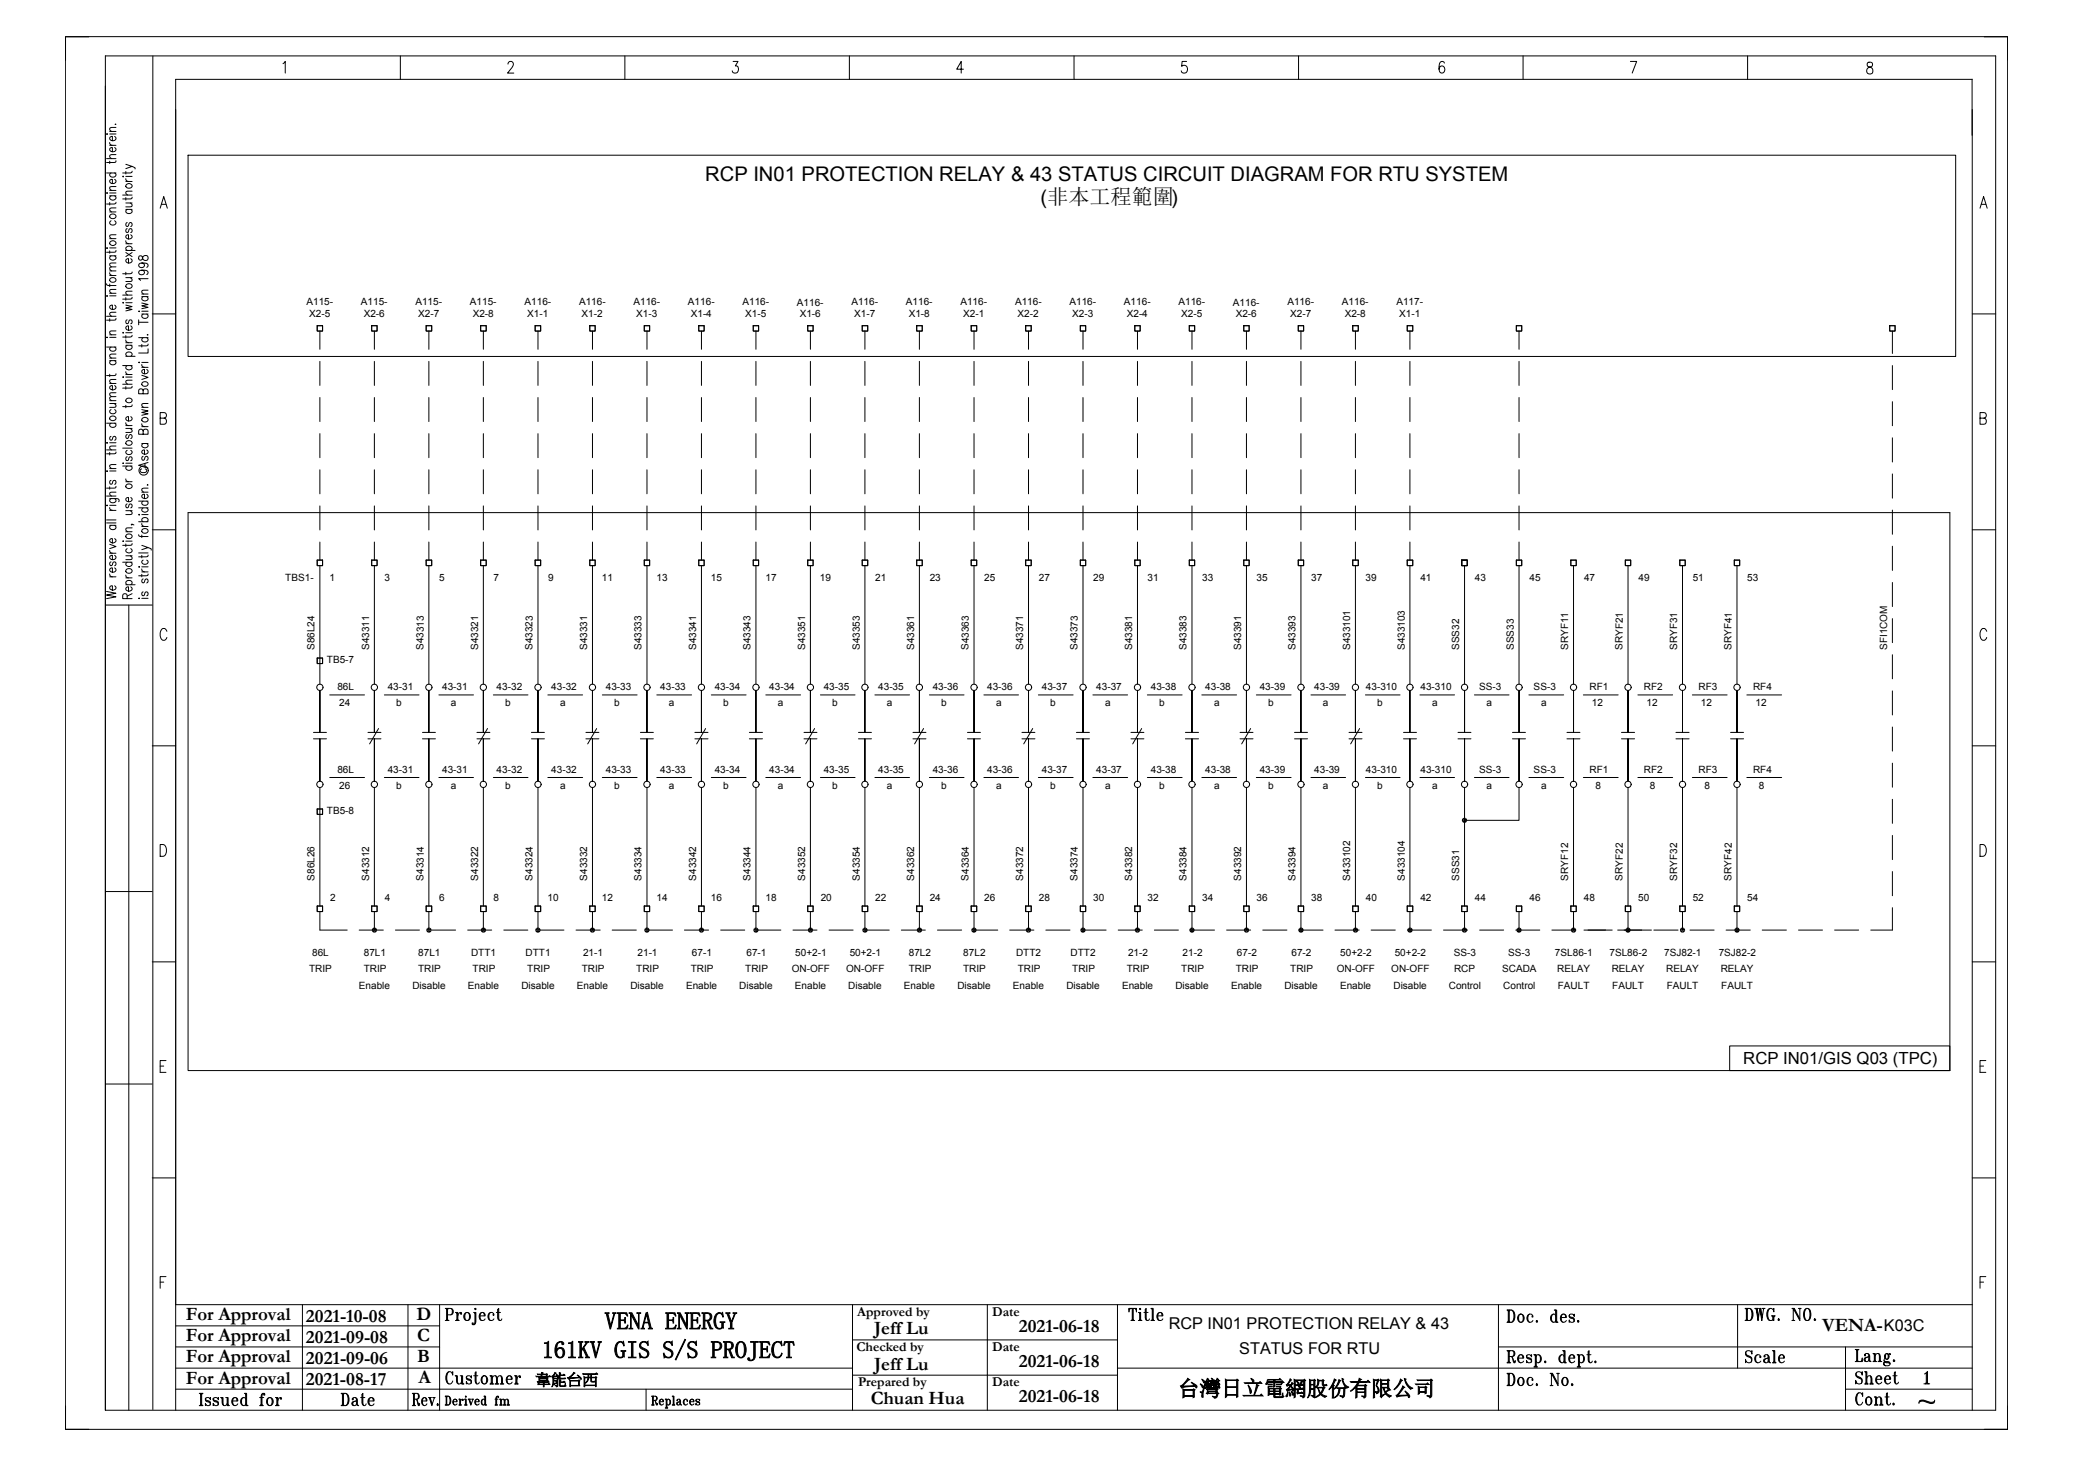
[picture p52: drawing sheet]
<svg xmlns="http://www.w3.org/2000/svg" width="297mm" height="210mm" viewBox="0 0 297 210" stroke-linecap="round" stroke-linejoin="round" font-family="sans-serif">
<defs><g id="words">
<g font-size="3.5">
<text x="86.6" y="190.4">VENA ENERGY</text>
<text x="77.6" y="194.5">161KV GIS S/S PROJECT</text>
</g>
<text font-size="3.1" x="168.8" y="200">台灣日立電網股份有限公司</text>
<g font-size="2.9">
<text x="101" y="26">RCP IN01 PROTECTION RELAY &amp; 43 STATUS CIRCUIT DIAGRAM FOR RTU SYSTEM</text>
<text x="149.1" y="29.2">(非本工程範圍)</text>
</g>
<g font-size="2.7">
<text x="26.6" y="189.1">For Approval</text>
<text x="43.8" y="189.3">2021-10-08</text>
<text x="59.7" y="189.1">D</text>
<text x="125.2" y="191.1">Jeff Lu</text>
<text x="146" y="190.8">2021-06-18</text>
<text x="261.1" y="190.7">VENA-</text>
<text x="26.6" y="195.2">For Approval</text>
<text x="26.6" y="192.2">For Approval</text>
<text x="43.8" y="195.4">2021-09-06</text>
<text x="43.8" y="192.3">2021-09-08</text>
<text x="59.8" y="192.1">C</text>
<text x="59.8" y="195.2">B</text>
<text x="125.2" y="196.2">Jeff Lu</text>
<text x="146" y="195.9">2021-06-18</text>
<text x="26.6" y="198.2">For Approval</text>
<text x="43.8" y="198.4">2021-08-17</text>
<text x="59.9" y="198.2">A</text>
<text x="124.8" y="201.1">Chuan Hua</text>
<text x="146" y="200.9">2021-06-18</text>
</g>
<text font-size="2.4" x="249.8" y="152.4">RCP IN01/GIS Q03 (TPC)</text>
<g font-size="2.3">
<text x="167.4" y="190.4">RCP IN01 PROTECTION RELAY &amp; 43</text>
<text x="269.9" y="190.7">K03C</text>
<text x="177.6" y="193.9">STATUS FOR RTU</text>
</g>
<text font-size="2.2" x="76.7" y="198.3">韋能台西</text>
<g font-size="1.9">
<text x="122.8" y="188.5">Approved by</text>
<text x="142.2" y="188.5">Date</text>
<text x="122.7" y="193.5">Checked by</text>
<text x="142.2" y="193.5">Date</text>
<text x="122.9" y="198.6">Prepared by</text>
<text x="142.2" y="198.6">Date</text>
</g>
<g font-size="1.4">
<text x="43.9" y="43.7">A115-</text>
<text x="44.3" y="45.4">X2-5</text>
<text x="51.7" y="43.7">A115-</text>
<text x="52.1" y="45.4">X2-6</text>
<text x="59.5" y="43.7">A115-</text>
<text x="59.9" y="45.4">X2-7</text>
<text x="67.3" y="43.7">A115-</text>
<text x="67.7" y="45.4">X2-8</text>
<text x="75.2" y="43.7">A116-</text>
<text x="75.5" y="45.4">X1-1</text>
<text x="83" y="43.7">A116-</text>
<text x="83.3" y="45.4">X1-2</text>
<text x="90.8" y="43.7">A116-</text>
<text x="91.2" y="45.4">X1-3</text>
<text x="98.6" y="43.7">A116-</text>
<text x="99" y="45.4">X1-4</text>
<text x="106.4" y="43.7">A116-</text>
<text x="106.8" y="45.4">X1-5</text>
<text x="114.2" y="43.8">A116-</text>
<text x="114.6" y="45.4">X1-6</text>
<text x="122" y="43.7">A116-</text>
<text x="122.4" y="45.4">X1-7</text>
<text x="129.8" y="43.7">A116-</text>
<text x="130.2" y="45.4">X1-8</text>
<text x="137.6" y="43.7">A116-</text>
<text x="138" y="45.4">X2-1</text>
<text x="145.4" y="43.7">A116-</text>
<text x="145.8" y="45.4">X2-2</text>
<text x="153.2" y="43.7">A116-</text>
<text x="153.6" y="45.4">X2-3</text>
<text x="161" y="43.7">A116-</text>
<text x="161.4" y="45.4">X2-4</text>
<text x="168.8" y="43.7">A116-</text>
<text x="169.2" y="45.4">X2-5</text>
<text x="176.6" y="43.8">A116-</text>
<text x="177" y="45.4">X2-6</text>
<text x="184.5" y="43.7">A116-</text>
<text x="184.8" y="45.4">X2-7</text>
<text x="192.3" y="43.7">A116-</text>
<text x="192.7" y="45.4">X2-8</text>
<text x="200.1" y="43.7">A117-</text>
<text x="200.5" y="45.4">X1-1</text>
<text x="40.9" y="83.3">TBS1-</text>
<text x="47.2" y="83.3">1</text>
<text x="55.1" y="83.3">3</text>
<text x="62.9" y="83.3">5</text>
<text x="70.7" y="83.3">7</text>
<text x="78.5" y="83.3">9</text>
<text x="86.2" y="83.3">11</text>
<text x="94.1" y="83.3">13</text>
<text x="101.9" y="83.3">15</text>
<text x="109.7" y="83.3">17</text>
<text x="117.5" y="83.3">19</text>
<text x="125.4" y="83.3">21</text>
<text x="133.2" y="83.3">23</text>
<text x="141" y="83.3">25</text>
<text x="148.8" y="83.3">27</text>
<text x="156.6" y="83.3">29</text>
<text x="164.4" y="83.3">31</text>
<text x="172.2" y="83.3">33</text>
<text x="180" y="83.3">35</text>
<text x="187.8" y="83.3">37</text>
<text x="195.7" y="83.3">39</text>
<text x="203.5" y="83.3">41</text>
<text x="211.3" y="83.3">43</text>
<text x="219.1" y="83.3">45</text>
<text x="226.9" y="83.3">47</text>
<text x="234.7" y="83.3">49</text>
<text x="242.5" y="83.3">51</text>
<text x="250.3" y="83.3">53</text>
<text x="45.1" y="93.1" transform="rotate(-90 45.1 93.1)">S86L24</text>
<text x="46.8" y="95">TB5-7</text>
<text x="52.9" y="93.1" transform="rotate(-90 52.9 93.1)">S43311</text>
<text x="60.7" y="93.1" transform="rotate(-90 60.7 93.1)">S43313</text>
<text x="68.5" y="93.1" transform="rotate(-90 68.5 93.1)">S43321</text>
<text x="76.3" y="93.1" transform="rotate(-90 76.3 93.1)">S43323</text>
<text x="84.1" y="93.1" transform="rotate(-90 84.1 93.1)">S43331</text>
<text x="91.9" y="93.1" transform="rotate(-90 91.9 93.1)">S43333</text>
<text x="99.7" y="93.1" transform="rotate(-90 99.7 93.1)">S43341</text>
<text x="107.5" y="93.1" transform="rotate(-90 107.5 93.1)">S43343</text>
<text x="115.3" y="93.1" transform="rotate(-90 115.3 93.1)">S43351</text>
<text x="123.2" y="93.1" transform="rotate(-90 123.2 93.1)">S43353</text>
<text x="131" y="93.1" transform="rotate(-90 131 93.1)">S43361</text>
<text x="138.8" y="93.1" transform="rotate(-90 138.8 93.1)">S43363</text>
<text x="146.6" y="93.1" transform="rotate(-90 146.6 93.1)">S43371</text>
<text x="154.4" y="93.1" transform="rotate(-90 154.4 93.1)">S43373</text>
<text x="162.2" y="93.1" transform="rotate(-90 162.2 93.1)">S43381</text>
<text x="170" y="93.1" transform="rotate(-90 170 93.1)">S43383</text>
<text x="177.8" y="93.1" transform="rotate(-90 177.8 93.1)">S43391</text>
<text x="185.6" y="93.1" transform="rotate(-90 185.6 93.1)">S43393</text>
<text x="193.4" y="93.1" transform="rotate(-90 193.4 93.1)">S433101</text>
<text x="201.3" y="93.1" transform="rotate(-90 201.3 93.1)">S433103</text>
<text x="209.1" y="93.1" transform="rotate(-90 209.1 93.1)">SSS32</text>
<text x="216.9" y="93.1" transform="rotate(-90 216.9 93.1)">SSS33</text>
<text x="224.7" y="93.1" transform="rotate(-90 224.7 93.1)">SRYF11</text>
<text x="232.5" y="93.1" transform="rotate(-90 232.5 93.1)">SRYF21</text>
<text x="240.3" y="93.1" transform="rotate(-90 240.3 93.1)">SRYF31</text>
<text x="248.1" y="93.1" transform="rotate(-90 248.1 93.1)">SRYF41</text>
<text x="270.4" y="93.1" transform="rotate(-90 270.4 93.1)">SFI1COM</text>
<text x="48.3" y="98.9">86L</text>
<text x="48.6" y="101.2">24</text>
<text x="55.5" y="98.9">43-31</text>
<text x="56.8" y="101.2">b</text>
<text x="63.3" y="98.9">43-31</text>
<text x="64.6" y="101.2">a</text>
<text x="71.2" y="98.9">43-32</text>
<text x="72.4" y="101.2">b</text>
<text x="79" y="98.9">43-32</text>
<text x="80.2" y="101.2">a</text>
<text x="86.8" y="98.9">43-33</text>
<text x="88" y="101.2">b</text>
<text x="94.6" y="98.9">43-33</text>
<text x="95.8" y="101.2">a</text>
<text x="102.4" y="98.9">43-34</text>
<text x="103.6" y="101.2">b</text>
<text x="110.2" y="98.9">43-34</text>
<text x="111.5" y="101.2">a</text>
<text x="118" y="98.9">43-35</text>
<text x="119.2" y="101.2">b</text>
<text x="125.8" y="98.9">43-35</text>
<text x="127.1" y="101.2">a</text>
<text x="133.6" y="98.9">43-36</text>
<text x="134.9" y="101.2">b</text>
<text x="141.4" y="98.9">43-36</text>
<text x="142.7" y="101.2">a</text>
<text x="149.3" y="98.9">43-37</text>
<text x="150.5" y="101.2">b</text>
<text x="157.1" y="98.9">43-37</text>
<text x="158.3" y="101.2">a</text>
<text x="164.9" y="98.9">43-38</text>
<text x="166.1" y="101.2">b</text>
<text x="172.7" y="98.9">43-38</text>
<text x="173.9" y="101.2">a</text>
<text x="180.5" y="98.9">43-39</text>
<text x="181.7" y="101.2">b</text>
<text x="188.3" y="98.9">43-39</text>
<text x="189.5" y="101.2">a</text>
<text x="195.7" y="98.9">43-310</text>
<text x="197.3" y="101.2">b</text>
<text x="203.5" y="98.9">43-310</text>
<text x="205.2" y="101.2">a</text>
<text x="211.9" y="98.9">SS-3</text>
<text x="213" y="101.2">a</text>
<text x="219.7" y="98.9">SS-3</text>
<text x="220.8" y="101.2">a</text>
<text x="227.7" y="98.9">RF1</text>
<text x="228.1" y="101.2">12</text>
<text x="235.5" y="98.9">RF2</text>
<text x="235.9" y="101.2">12</text>
<text x="243.4" y="98.9">RF3</text>
<text x="243.7" y="101.2">12</text>
<text x="251.2" y="98.9">RF4</text>
<text x="251.5" y="101.2">12</text>
<text x="48.3" y="110.7">86L</text>
<text x="48.6" y="113">26</text>
<text x="55.5" y="110.7">43-31</text>
<text x="56.8" y="113">b</text>
<text x="63.4" y="110.7">43-31</text>
<text x="64.6" y="113">a</text>
<text x="71.2" y="110.7">43-32</text>
<text x="72.4" y="113">b</text>
<text x="79" y="110.7">43-32</text>
<text x="80.2" y="113">a</text>
<text x="86.8" y="110.7">43-33</text>
<text x="88" y="113">b</text>
<text x="94.6" y="110.7">43-33</text>
<text x="95.8" y="113">a</text>
<text x="102.4" y="110.7">43-34</text>
<text x="103.6" y="113">b</text>
<text x="110.2" y="110.7">43-34</text>
<text x="111.5" y="113">a</text>
<text x="118" y="110.7">43-35</text>
<text x="119.2" y="113">b</text>
<text x="125.8" y="110.7">43-35</text>
<text x="127.1" y="113">a</text>
<text x="133.6" y="110.7">43-36</text>
<text x="134.9" y="113">b</text>
<text x="141.4" y="110.7">43-36</text>
<text x="142.7" y="113">a</text>
<text x="149.3" y="110.7">43-37</text>
<text x="150.5" y="113">b</text>
<text x="157.1" y="110.7">43-37</text>
<text x="158.3" y="113">a</text>
<text x="164.9" y="110.7">43-38</text>
<text x="166.1" y="113">b</text>
<text x="172.7" y="110.7">43-38</text>
<text x="173.9" y="113">a</text>
<text x="180.5" y="110.7">43-39</text>
<text x="181.7" y="113">b</text>
<text x="188.3" y="110.7">43-39</text>
<text x="189.5" y="113">a</text>
<text x="195.7" y="110.7">43-310</text>
<text x="197.3" y="113">b</text>
<text x="203.5" y="110.7">43-310</text>
<text x="205.2" y="113">a</text>
<text x="211.9" y="110.7">SS-3</text>
<text x="213" y="113">a</text>
<text x="219.7" y="110.7">SS-3</text>
<text x="220.8" y="113">a</text>
<text x="227.7" y="110.7">RF1</text>
<text x="228.6" y="113">8</text>
<text x="235.5" y="110.7">RF2</text>
<text x="236.4" y="113">8</text>
<text x="243.4" y="110.7">RF3</text>
<text x="244.2" y="113">8</text>
<text x="251.2" y="110.7">RF4</text>
<text x="252" y="113">8</text>
<text x="46.8" y="116.6">TB5-8</text>
<text x="45.1" y="126.1" transform="rotate(-90 45.1 126.1)">S86L26</text>
<text x="47.3" y="129.1">2</text>
<text x="52.9" y="126.1" transform="rotate(-90 52.9 126.1)">S43312</text>
<text x="55.1" y="129.1">4</text>
<text x="60.7" y="126.1" transform="rotate(-90 60.7 126.1)">S43314</text>
<text x="62.9" y="129.1">6</text>
<text x="68.5" y="126.1" transform="rotate(-90 68.5 126.1)">S43322</text>
<text x="70.7" y="129.1">8</text>
<text x="76.3" y="126.1" transform="rotate(-90 76.3 126.1)">S43324</text>
<text x="78.4" y="129.1">10</text>
<text x="84.1" y="126.1" transform="rotate(-90 84.1 126.1)">S43332</text>
<text x="86.2" y="129.1">12</text>
<text x="91.9" y="126.1" transform="rotate(-90 91.9 126.1)">S43334</text>
<text x="94.1" y="129.1">14</text>
<text x="99.7" y="126.1" transform="rotate(-90 99.7 126.1)">S43342</text>
<text x="101.9" y="129.1">16</text>
<text x="107.5" y="126.1" transform="rotate(-90 107.5 126.1)">S43344</text>
<text x="109.7" y="129.1">18</text>
<text x="115.3" y="126.1" transform="rotate(-90 115.3 126.1)">S43352</text>
<text x="117.6" y="129.1">20</text>
<text x="123.2" y="126.1" transform="rotate(-90 123.2 126.1)">S43354</text>
<text x="125.4" y="129.1">22</text>
<text x="131" y="126.1" transform="rotate(-90 131 126.1)">S43362</text>
<text x="133.2" y="129.1">24</text>
<text x="138.8" y="126.1" transform="rotate(-90 138.8 126.1)">S43364</text>
<text x="141" y="129.1">26</text>
<text x="146.6" y="126.1" transform="rotate(-90 146.6 126.1)">S43372</text>
<text x="148.8" y="129.1">28</text>
<text x="154.4" y="126.1" transform="rotate(-90 154.4 126.1)">S43374</text>
<text x="156.6" y="129.1">30</text>
<text x="162.2" y="126.1" transform="rotate(-90 162.2 126.1)">S43382</text>
<text x="164.4" y="129.1">32</text>
<text x="170" y="126.1" transform="rotate(-90 170 126.1)">S43384</text>
<text x="172.2" y="129.1">34</text>
<text x="177.8" y="126.1" transform="rotate(-90 177.8 126.1)">S43392</text>
<text x="180" y="129.1">36</text>
<text x="185.6" y="126.1" transform="rotate(-90 185.6 126.1)">S43394</text>
<text x="187.8" y="129.1">38</text>
<text x="193.4" y="126.1" transform="rotate(-90 193.4 126.1)">S433102</text>
<text x="195.7" y="129.1">40</text>
<text x="201.3" y="126.1" transform="rotate(-90 201.3 126.1)">S433104</text>
<text x="203.5" y="129.1">42</text>
<text x="209.1" y="126.1" transform="rotate(-90 209.1 126.1)">SSS31</text>
<text x="211.3" y="129.1">44</text>
<text x="219.1" y="129.1">46</text>
<text x="224.7" y="126.1" transform="rotate(-90 224.7 126.1)">SRYF12</text>
<text x="226.9" y="129.1">48</text>
<text x="232.5" y="126.1" transform="rotate(-90 232.5 126.1)">SRYF22</text>
<text x="234.7" y="129.1">50</text>
<text x="240.3" y="126.1" transform="rotate(-90 240.3 126.1)">SRYF32</text>
<text x="242.5" y="129.1">52</text>
<text x="248.1" y="126.1" transform="rotate(-90 248.1 126.1)">SRYF42</text>
<text x="250.3" y="129.1">54</text>
<text x="44.7" y="136.9">86L</text>
<text x="52.1" y="136.9">87L1</text>
<text x="59.9" y="136.9">87L1</text>
<text x="67.5" y="136.9">DTT1</text>
<text x="75.3" y="136.9">DTT1</text>
<text x="83.5" y="136.9">21-1</text>
<text x="91.3" y="136.9">21-1</text>
<text x="99.1" y="136.9">67-1</text>
<text x="106.9" y="136.9">67-1</text>
<text x="113.9" y="136.9">50+2-1</text>
<text x="121.7" y="136.9">50+2-1</text>
<text x="130.2" y="136.9">87L2</text>
<text x="138" y="136.9">87L2</text>
<text x="145.6" y="136.9">DTT2</text>
<text x="153.4" y="136.9">DTT2</text>
<text x="161.6" y="136.9">21-2</text>
<text x="169.4" y="136.9">21-2</text>
<text x="177.2" y="136.9">67-2</text>
<text x="185" y="136.9">67-2</text>
<text x="192" y="136.9">50+2-2</text>
<text x="199.8" y="136.9">50+2-2</text>
<text x="208.3" y="136.9">SS-3</text>
<text x="216.1" y="136.9">SS-3</text>
<text x="222.8" y="136.9">7SL86-1</text>
<text x="230.6" y="136.9">7SL86-2</text>
<text x="238.4" y="136.9">7SJ82-1</text>
<text x="246.2" y="136.9">7SJ82-2</text>
<text x="44.3" y="139.3">TRIP</text>
<text x="51.4" y="141.7">Enable</text>
<text x="52.1" y="139.3">TRIP</text>
<text x="59.1" y="141.7">Disable</text>
<text x="59.9" y="139.3">TRIP</text>
<text x="67" y="141.7">Enable</text>
<text x="67.7" y="139.3">TRIP</text>
<text x="74.7" y="141.7">Disable</text>
<text x="75.5" y="139.3">TRIP</text>
<text x="82.7" y="141.7">Enable</text>
<text x="83.4" y="139.3">TRIP</text>
<text x="90.3" y="141.7">Disable</text>
<text x="91.2" y="139.3">TRIP</text>
<text x="98.3" y="141.7">Enable</text>
<text x="99" y="139.3">TRIP</text>
<text x="105.9" y="141.7">Disable</text>
<text x="106.8" y="139.3">TRIP</text>
<text x="113.4" y="139.3">ON-OFF</text>
<text x="113.9" y="141.7">Enable</text>
<text x="121.2" y="139.3">ON-OFF</text>
<text x="121.5" y="141.7">Disable</text>
<text x="129.5" y="141.7">Enable</text>
<text x="130.2" y="139.3">TRIP</text>
<text x="137.2" y="141.7">Disable</text>
<text x="138" y="139.3">TRIP</text>
<text x="145.1" y="141.7">Enable</text>
<text x="145.8" y="139.3">TRIP</text>
<text x="152.8" y="141.7">Disable</text>
<text x="153.6" y="139.3">TRIP</text>
<text x="160.8" y="141.7">Enable</text>
<text x="161.4" y="139.3">TRIP</text>
<text x="168.4" y="141.7">Disable</text>
<text x="169.2" y="139.3">TRIP</text>
<text x="176.4" y="141.7">Enable</text>
<text x="177" y="139.3">TRIP</text>
<text x="184" y="141.7">Disable</text>
<text x="184.9" y="139.3">TRIP</text>
<text x="191.5" y="139.3">ON-OFF</text>
<text x="192" y="141.7">Enable</text>
<text x="199.3" y="139.3">ON-OFF</text>
<text x="199.6" y="141.7">Disable</text>
<text x="207.6" y="141.7">Control</text>
<text x="208.3" y="139.3">RCP</text>
<text x="215.2" y="139.3">SCADA</text>
<text x="215.4" y="141.7">Control</text>
<text x="223.1" y="139.3">RELAY</text>
<text x="223.2" y="141.7">FAULT</text>
<text x="230.9" y="139.3">RELAY</text>
<text x="231" y="141.7">FAULT</text>
<text x="238.7" y="139.3">RELAY</text>
<text x="238.8" y="141.7">FAULT</text>
<text x="246.5" y="139.3">RELAY</text>
<text x="246.6" y="141.7">FAULT</text>
</g>
</g></defs>
<g fill="none" stroke="#000" stroke-width=".14">
<path d="M9.4 5.3h278.2v199.5h-278.2zM12.7 5.3h-3.3v3.3M15.1 8v194h270.8v-194h-270.8M15.3 19.1v.1zM15.7 19.2h.9M15.7 18.8h.9M16.4 19.5a.31 .31 0 0 1 .2 .3 .31 .31 0 0 1-.2 .3l-.3 .1a.36 .36 0 0 1-.4-.4l.4-.3v.7M16.6 17.8h-.1M16.6 18.3h-.8l-.1 .3 .3 .2M21.9 8v193.9M40.5 9.1l.4-.3v1.7M57.4 8v3.4"/>
<path d="M72.8 9.2v-.2l.2-.2h.3l.2 .2a.62 .62 0 0 1-.1 .7l-.7 .8h.9M89.5 8v3.4M105 8.8h.7l-.3 .6a.52 .52 0 0 1 .4 .6 .52 .52 0 0 1-.6 .5l-.2-.1-.1-.3M121.7 8v3.4M138 9.9h-.9l.6-1.1v1.7M153.9 8v3.4M170 8.8h-.6l-.1 .7a.52 .52 0 0 1 .7 .1 .52 .52 0 0 1 0 .7 .52 .52 0 0 1-.7 0l-.1-.2M186 8v3.4M206.9 9v-.1l-.3-.1a.91 .91 0 0 0-.4 1.1v.3a.38 .38 0 0 0 .4 .3 .38 .38 0 0 0 .3-.3 .48 .48 0 0 0 0-.5 .48 .48 0 0 0-.5-.2l-.2 .4M218.2 8v3.4M233.6 8.8h.9l-.7 1.7M250.4 8v3.4"/>
<path d="M267.6 9a.37 .37 0 0 0 .1 .5 .56 .56 0 0 1 .6 .4 .56 .56 0 0 1-.3 .7 .49 .49 0 0 1-.6-.4 .49 .49 0 0 1 .4-.6l.3-.1a.37 .37 0 0 0 .1-.5l-.2-.1zM282.5 11.3v8.1M282.6 11.4h-257.4v190.6M282.6 15.7v186.3M284.3 5.3h3.3v3.3M15.3 35.5h.1zM15.3 24.8h1.3M15.3 22.7h1.3M15.3 27.6v.1zM15.7 23.1v.3M15.7 29v.4M15.7 35.9v.4"/>
<path d="M15.7 36.6h.9M15.7 35.5h.9M15.7 28h.9M15.7 27.6h.9M15.7 39.1a.36 .36 0 0 0 .4 .4M15.7 20.4a.36 .36 0 0 0 .4 .4M15.7 39.5h.9M15.7 38.8h.9M15.7 34.2h.9M15.7 30.4h.9M15.7 27.3h.9M15.7 20.8h.9"/>
<path d="M15.8 39.9a.43 .43 0 0 1 .5-.1 .43 .43 0 0 1 .3 .5 .43 .43 0 0 1-.6 .1 .43 .43 0 0 1-.2-.5zM15.8 34.7a.42 .42 0 0 1 .5-.2 .42 .42 0 0 1 .3 .5 .42 .42 0 0 1-.6 .2 .42 .42 0 0 1-.2-.5zM15.8 30.8a.43 .43 0 0 1 .5-.2 .43 .43 0 0 1 .3 .6 .43 .43 0 0 1-.6 .1 .43 .43 0 0 1-.2-.5zM15.9 36.6a.29 .29 0 0 0-.2 .3 .29 .29 0 0 0 .2 .3l.3 .1a.36 .36 0 0 0 .4-.4l-.2-.3M15.9 31.6a.31 .31 0 0 0-.2 .3 .31 .31 0 0 0 .2 .3h.3a.36 .36 0 0 0 .4-.4l-.2-.2M15.9 28l-.1 .2a.44 .44 0 0 0 .3 .5 .44 .44 0 0 0 .5-.3v-.2l-.2-.2M15.9 24.8a.29 .29 0 0 0-.2 .3 .29 .29 0 0 0 .2 .2l.3 .1a.36 .36 0 0 0 .4-.4l-.2-.2M16.4 25.7a.29 .29 0 0 1 .2 .3 .29 .29 0 0 1-.2 .3h-.3a.36 .36 0 0 1-.4-.4l.1-.2h.3v.6M16.4 21.1a.29 .29 0 0 1 .2 .3 .29 .29 0 0 1-.2 .3h-.3a.36 .36 0 0 1-.4-.4l.1-.1 .3-.1v.6M16.6 35.9v.2h-.2h-1.1M16.6 29v.2h-.2h-1.1M16.6 23v.2l-.2 .1h-1.1"/>
<path d="M16.6 38.2l-.8 .1-.1 .2 .3 .3M16.6 37.7h-.8l-.1 .3 .3 .2M16.6 33.6l-.8 .1-.1 .2 .3 .3M16.6 29.8h-.8l-.1 .3 .3 .3M16.6 26.7l-.8 .1-.1 .2 .3 .3M16.6 22.1l-.8 .1-.1 .3 .3 .2M17.6 25.3h.1zM17.6 27.9h1.3M18 23.5l.9 .3-.9 .4M18 24.6v.3M18 28.3v.4M18 39v.4"/>
<path d="M18 39.8h.9M18 35.9h1.4M18 30h.9M18 29.1h.9M18 25.3h.9M18 36.2l.9 .6M18 34.9h.9M18 26h.9M18 34.5a.39 .39 0 0 0 .4 .4M18 25.6a.36 .36 0 0 0 .4 .4M18.1 26.5a.42 .42 0 0 1 .5-.2 .42 .42 0 0 1 .3 .5 .42 .42 0 0 1-.6 .2 .42 .42 0 0 1-.2-.5zM18.2 35.9l-.1-.1a.44 .44 0 0 1 .3-.6 .44 .44 0 0 1 .5 .3v.2l-.2 .2"/>
<path d="M18.2 32.8a.29 .29 0 0 0-.2 .2 .29 .29 0 0 0 .2 .3h.1l.2-.5h.2a.29 .29 0 0 1 .2 .2 .29 .29 0 0 1-.2 .3M18.2 31.9a.31 .31 0 0 0-.2 .3 .31 .31 0 0 0 .2 .3l.2-.2 .1-.4h.2a.31 .31 0 0 1 .2 .3 .31 .31 0 0 1-.2 .3M18.2 30l-.1 .1a.44 .44 0 0 0 .3 .5 .44 .44 0 0 0 .5-.2v-.2l-.2-.2M18.7 39.8l.2 .2v.3h-.9M18.7 29.1l.2 .2v.3h-.9M18.7 37.1a.31 .31 0 0 1 .2 .2 .31 .31 0 0 1-.2 .3l-.3 .1a.36 .36 0 0 1-.4-.4l.4-.2v.6M18.7 33.6l.2 .1a.44 .44 0 0 1-.3 .6 .44 .44 0 0 1-.6-.3l.2-.3 .2-.1v.6M18.9 39v.1l-.2 .1h-1.1M18.9 28.2v.3h-.2h-1.1M18.9 24.5v.2l-.2 .1h-1.1M18.9 23.8l.5 .2v.2M18.9 36.2l-.9 .6"/>
<path d="M18.9 27.4h-.8l-.1 .3 .3 .2M19.9 36.7a.34 .34 0 0 0 0 .4 .34 .34 0 0 0 .3 .2l.1-.1a.54 .54 0 0 1 .3-.5 .54 .54 0 0 1 .5 0 .43 .43 0 0 1-.3 .6 .43 .43 0 0 1-.4-.5l-.2-.2zM20.3 38.7a.35 .35 0 0 1 .4 .4 .39 .39 0 0 1-.6 .3 .39 .39 0 0 1 0-.7h.2a.63 .63 0 0 1 .9 .4l-.2 .2M20.3 37.7a.35 .35 0 0 1 .4 .3 .39 .39 0 0 1-.6 .4 .39 .39 0 0 1 0-.7h.2a.63 .63 0 0 1 .9 .4l-.2 .2M21.2 39.9h-1.3l.2 .3M22.9 29.8l.6-1.6 .5 1.6M23.1 29.3h.7M26.9 22.2h253.3v28.9h-253.3zM283.7 29.8l.5-1.6 .5 1.6M283.9 29.3h.6M15.3 48.3h.1zM15.3 42.4h.1z"/>
<path d="M15.3 40.6v.2l.2 .1h1.1M15.3 49.7h1.3M15.3 45.3h1.3M15.7 40.7v.4M15.7 45.7v.3M15.7 53.6v.3M15.7 57.8h.9M15.7 51.7h.9M15.7 48.3h.9M15.7 42.4h.9M15.7 57.4h.9M15.7 54.9h.9"/>
<path d="M15.7 51.3h.9M15.7 48h.9M15.7 42h.9M15.8 59.7a.43 .43 0 0 1 .5-.1 .43 .43 0 0 1 .3 .5 .43 .43 0 0 1-.6 .2 .43 .43 0 0 1-.2-.6zM15.9 58.7a.29 .29 0 0 0-.2 .3 .29 .29 0 0 0 .2 .2l.3 .1a.36 .36 0 0 0 .4-.4l-.2-.2M15.9 51.7a.29 .29 0 0 0-.2 .2 .29 .29 0 0 0 .2 .3l.3 .1a.36 .36 0 0 0 .4-.4l-.2-.2M15.9 49.7a.29 .29 0 0 0-.2 .3 .29 .29 0 0 0 .2 .3h.3a.36 .36 0 0 0 .4-.4l-.2-.2M16.4 57.8l.2 .3v.2l-.9 .1M16.4 55.2a.29 .29 0 0 1 .2 .3 .29 .29 0 0 1-.2 .3l-.3 .1a.36 .36 0 0 1-.4-.5l.4-.2v.7M16.4 43.7a.31 .31 0 0 1 .2 .3 .31 .31 0 0 1-.2 .3h-.3a.36 .36 0 0 1-.4-.4l.4-.2v.6M16.6 53.5v.3h-.2h-1.1M16.6 45.6v.2l-.2 .1h-1.1"/>
<path d="M16.6 56.8l-.8 .1-.1 .2 .3 .3M16.6 56.3h-.8l-.1 .3 .3 .2M16.6 54.4h-.8l-.1 .3 .3 .2M16.6 50.7l-.8 .1-.1 .2 .3 .3M16.6 47.4h-.8l-.1 .3 .3 .3M16.6 44.7l-.8 .1-.1 .3 .3 .2M16.6 41.5h-.8l-.1 .3 .3 .2M17.6 52.4h1.3M17.6 55h1.3M17.6 42.3h1.3M17.6 53.9v.2zM17.6 47.6v.1z"/>
<path d="M17.6 43.3v.1zM18 43.7l.9 .2-.9 .2 .9 .2-.9 .2M18 42.6v.4M18 48.1v.3M18 55.4v.3M18 58.1v.3M18 54h.9M18 51h1.4M18 49.5h.9M18 47.7h.9M18 43.4h.9M18 53.6h.9"/>
<path d="M18 49.1h.9M18 53.2a.36 .36 0 0 0 .4 .4M18 48.7a.36 .36 0 0 0 .4 .4M18.1 57.2a.43 .43 0 0 1 .5-.2 .43 .43 0 0 1 .3 .5 .43 .43 0 0 1-.6 .2 .43 .43 0 0 1-.2-.5zM18.1 40.8a.43 .43 0 0 1 .5-.2 .43 .43 0 0 1 .3 .6 .43 .43 0 0 1-.6 .1 .43 .43 0 0 1-.2-.5zM18.2 52.4a.29 .29 0 0 0-.2 .2 .29 .29 0 0 0 .2 .3l.3 .1a.36 .36 0 0 0 .4-.4l-.2-.2M18.2 51a.31 .31 0 0 1-.2-.2 .31 .31 0 0 1 .2-.3l.3-.1a.36 .36 0 0 1 .4 .4l-.2 .2M18.2 49.5a.29 .29 0 0 0-.2 .2 .29 .29 0 0 0 .2 .3l.3 .1a.36 .36 0 0 0 .4-.4l-.2-.2M18.2 45.8a.32 .32 0 0 0-.1 .5h.2l.2-.4 .2-.1a.32 .32 0 0 1 .2 .5l-.2 .1M18.7 59.7a.31 .31 0 0 1 .2 .3 .31 .31 0 0 1-.2 .3h-.3a.36 .36 0 0 1-.4-.4l.4-.2v.6M18.7 46.7a.31 .31 0 0 1 .2 .3 .31 .31 0 0 1-.2 .3h-.3a.36 .36 0 0 1-.4-.4l.4-.2v.6M18.9 58v.2h-.2h-1.1"/>
<path d="M18.9 55.3v.3h-.2h-1.1M18.9 48v.2l-.2 .1h-1.1M18.9 42.6v.2h-.2h-1.1M18.9 54.5h-.8l-.1 .3 .3 .2M18.9 41.7l-.8 .1-.1 .2 .3 .3M19.9 44.6h.1zM19.9 48.4h1.3M19.9 46.2h1.3M19.9 45.8v.7M19.9 51.9v.1zM20.3 58.7l.9 .2-.9 .2 .9 .2-.9 .2M20.3 53.8l.9 .3-.9 .3"/>
<path d="M20.3 43.4l.9 .2-.9 .2 .9 .2-.9 .2M20.3 49.4v.3M20.3 51.9h.9M20.3 45h.9M20.3 44.6h.9M20.3 42.5h.9M20.3 58.4h.9M20.3 52.6h.9M20.3 42.1h.9M20.3 52.2a.36 .36 0 0 0 .4 .4M20.4 59.9a.43 .43 0 0 1 .5-.1 .43 .43 0 0 1 .2 .5 .43 .43 0 0 1-.5 .2 .43 .43 0 0 1-.2-.6zM20.4 54.8a.43 .43 0 0 1 .5-.1 .43 .43 0 0 1 .2 .5 .43 .43 0 0 1-.5 .2 .43 .43 0 0 1-.2-.6z"/>
<path d="M20.5 56l.1-.2 .2-.1h.3l.1 .3v.4h-1.3v-.6l.2-.1 .3 .1 .1 .6M20.5 48.4a.31 .31 0 0 0-.2 .3 .31 .31 0 0 0 .2 .2l.3 .1a.36 .36 0 0 0 .4-.4l-.2-.2M20.5 45a.31 .31 0 0 0-.2 .3 .31 .31 0 0 0 .2 .3h.3a.36 .36 0 0 0 .4-.4l-.2-.2M20.5 42.5a.29 .29 0 0 0-.2 .3 .29 .29 0 0 0 .2 .2l.3 .1a.36 .36 0 0 0 .4-.4l-.2-.2M21 52.9a.31 .31 0 0 1 .2 .3 .31 .31 0 0 1-.2 .3h-.3a.36 .36 0 0 1-.4-.4l.4-.2v.6M21.1 47.9v.1M21.2 50v.6h-1.3M21.2 49.3l-.1 .2h-.1h-1.1M21.2 57.8h-.8l-.1 .3 .3 .3M21.2 41.6h-.8l-.1 .3 .3 .2M21.8 45h3.4M22.9 59.9h.6a.4 .4 0 0 0 .4-.4 .4 .4 0 0 0-.4-.4h-.6v1.7h.6a.45 .45 0 0 0 .4-.5 .45 .45 0 0 0-.4-.4"/>
<path d="M45.4 46.7h.8v.7h-.8zM45.8 47.4v2.6M45.8 51.8v3.4M45.8 56.9v3.5M53.3 46.7h.7v.7h-.7zM53.6 47.4v2.6M53.6 51.8v3.4M53.6 56.9v3.5M61.1 46.7h.7v.7h-.7zM61.4 47.4v2.6M61.4 51.8v3.4M61.4 56.9v3.5"/>
<path d="M68.9 46.7h.8v.7h-.8zM69.2 47.4v2.6M69.2 51.8v3.4M69.2 56.9v3.5M76.7 46.7h.8v.7h-.8zM77.1 47.4v2.6M77.1 51.8v3.4M77.1 56.9v3.5M84.5 46.7h.8v.7h-.8zM84.9 47.4v2.6M84.9 51.8v3.4M84.9 56.9v3.5"/>
<path d="M92.3 46.7h.8v.7h-.8zM92.7 47.4v2.6M92.7 51.8v3.4M92.7 56.9v3.5M100.1 46.7h.8v.7h-.8zM100.5 47.4v2.6M100.5 51.8v3.4M100.5 56.9v3.5M107.9 46.7h.8v.7h-.8zM108.3 47.4v2.6M108.3 51.8v3.4M108.3 56.9v3.5"/>
<path d="M115.7 46.7h.8v.7h-.8zM116.1 47.4v2.6M116.1 51.8v3.4M116.1 56.9v3.5M123.5 46.7h.8v.7h-.8zM123.9 47.4v2.6M123.9 51.8v3.4M123.9 56.9v3.5M131.3 46.7h.8v.7h-.8zM131.7 47.4v2.6M131.7 51.8v3.4M131.7 56.9v3.5"/>
<path d="M139.1 46.7h.8v.7h-.8zM139.5 47.4v2.6M139.5 51.8v3.4M139.5 56.9v3.5M146.9 46.7h.8v.7h-.8zM147.4 47.4v2.6M147.4 51.8v3.4M147.4 56.9v3.5M154.8 46.7h.7v.7h-.7zM155.2 47.4v2.6M155.2 51.8v3.4M155.2 56.9v3.5"/>
<path d="M162.6 46.7h.8v.7h-.8zM163 47.4v2.6M163 51.8v3.4M163 56.9v3.5M170.4 46.7h.8v.7h-.8zM170.8 47.4v2.6M170.8 51.8v3.4M170.8 56.9v3.5M178.2 46.7h.8v.7h-.8zM178.6 47.4v2.6M178.6 51.8v3.4M178.6 56.9v3.5"/>
<path d="M186 46.7h.8v.7h-.8zM186.4 47.4v2.6M186.4 51.8v3.4M186.4 56.9v3.5M193.8 46.7h.8v.7h-.8zM194.2 47.4v2.6M194.2 51.8v3.4M194.2 56.9v3.5M201.6 46.7h.8v.7h-.8zM202 47.4v2.6M202 51.8v3.4M202 56.9v3.5"/>
<path d="M217.2 46.7h.8v.7h-.8zM217.6 47.4v2.6M217.6 51.8v3.4M217.6 56.9v3.5M270.7 46.7h.8v.7h-.8zM271.1 47.4v3.2M271.1 52.4v3.4M271.1 57.5v3.5M282.6 45h3.3M283.7 59.9h.6a.4 .4 0 0 0 .3-.4 .4 .4 0 0 0-.3-.4h-.6v1.7h.6a.45 .45 0 0 0 .3-.5 .45 .45 0 0 0-.3-.4M15.3 72.4h.1zM15.3 67.5h.1z"/>
<path d="M15.3 63.4h.1zM15.3 60.6h1.3M15.3 74.9h1.3M15.3 74.5h1.3M15.3 71.1h1.3M15.3 64.4h1.3M15.7 78l.9 .3-.9 .3M15.7 71.4l1.2 .1 .2 .1-.1 .3M15.7 75.3h.9M15.7 72.4h.9M15.7 64.8v.4M15.7 69.7v.4"/>
<path d="M15.7 67.5h.9M15.7 63.4h.9M15.7 78.8a.36 .36 0 0 0 .4 .4M15.7 72.7a.36 .36 0 0 0 .4 .4M15.7 79.2h.9M15.7 73.1h.9M15.7 67.1h.9M15.9 75.3a.31 .31 0 0 0-.2 .2 .31 .31 0 0 0 .2 .3l.3 .1a.36 .36 0 0 0 .4-.4l-.2-.2M15.9 71.4l-.1 .1a.44 .44 0 0 0 .3 .6 .44 .44 0 0 0 .5-.3v-.2l-.2-.2M15.9 68.8a.32 .32 0 0 0-.1 .5h.2l.2-.4 .2-.1a.32 .32 0 0 1 .2 .5l-.2 .1M15.9 62.5a.29 .29 0 0 0-.2 .3 .29 .29 0 0 0 .2 .3l.1-.1 .2-.4 .2-.1a.29 .29 0 0 1 .2 .3 .29 .29 0 0 1-.2 .3M15.9 60.6a.29 .29 0 0 0-.2 .3 .29 .29 0 0 0 .2 .3h.3a.36 .36 0 0 0 .4-.4l-.2-.2"/>
<path d="M16.4 79.5a.31 .31 0 0 1 .2 .3 .31 .31 0 0 1-.2 .3l-.3 .1a.36 .36 0 0 1-.4-.4l.4-.3v.7M16.4 77.2l.2 .1a.44 .44 0 0 1-.3 .5 .44 .44 0 0 1-.6-.3l.1-.3h.3v.6M16.6 69.7v.2h-.2h-1.1M16.6 64.7v.3h-.2h-1.1M16.6 70.5h-.8l-.1 .3 .3 .3M16.6 66.5l-.8 .1-.1 .3 .3 .2M16.6 63.9h-.8l-.1 .3 .3 .2M17.6 66.8h1.3M17.6 64.2h1.3M17.6 77.5v.1zM17.6 66.3v.1zM18 79.6h.9"/>
<path d="M18 77.9v.4M18 77.5h.9M18 73.2h.9M18 66.4h.9M18 61.4h.9M18 76.2h.9M18 69h.9M18 61h.9M18 68.6a.36 .36 0 0 0 .4 .4M18 60.6a.36 .36 0 0 0 .4 .4M18.1 76.6a.43 .43 0 0 1 .5-.1 .43 .43 0 0 1 .3 .5 .43 .43 0 0 1-.6 .2 .43 .43 0 0 1-.2-.6zM18.1 69.5a.43 .43 0 0 1 .5-.2 .43 .43 0 0 1 .3 .5 .43 .43 0 0 1-.6 .2 .43 .43 0 0 1-.2-.5z"/>
<path d="M18.1 63.3a.43 .43 0 0 1 .5-.2 .43 .43 0 0 1 .3 .5 .43 .43 0 0 1-.6 .2 .43 .43 0 0 1-.2-.5zM18.2 78.6a.29 .29 0 0 0-.2 .3 .29 .29 0 0 0 .2 .2l.3 .1a.36 .36 0 0 0 .4-.4l-.2-.2M18.2 72.2a.32 .32 0 0 0-.1 .5h.2l.2-.5h.2a.32 .32 0 0 1 .2 .5h-.2M18.2 66.8l-.1 .1a.44 .44 0 0 0 .3 .5 .44 .44 0 0 0 .5-.3v-.1l-.2-.2M18.2 65.4a.32 .32 0 0 0-.1 .5h.2l.2-.4 .2-.1a.32 .32 0 0 1 .2 .5l-.2 .1M18.2 64.5a.29 .29 0 0 0-.2 .3 .29 .29 0 0 0 .2 .3h.3a.36 .36 0 0 0 .4-.4l-.2-.2M18.2 62.2a.31 .31 0 0 0-.2 .3 .31 .31 0 0 0 .2 .3h.1l.2-.5 .2-.1a.31 .31 0 0 1 .2 .3 .31 .31 0 0 1-.2 .3M18.7 79.6l.2 .3v.2l-.9 .1M18.7 73.2l.2 .2v.3h-.9M18.7 61.4l.2 .2v.3h-.9M18.7 71.3a.29 .29 0 0 1 .2 .3 .29 .29 0 0 1-.2 .2l-.3 .1a.36 .36 0 0 1-.4-.4l.2-.2h.2v.6M18.9 75.1v.1v-.1l.3 .1"/>
<path d="M18.9 77.9v.2h-.2h-1.1M18.9 75.6l-.8 .1-.1 .2 .3 .3M19.9 73.7h.1zM19.9 76.6v.2l.2 .1h1.1M19.9 72.7h1.3M19.9 71.8h1.3M19.9 79.2h1.3M19.9 74.7h1.3M20.3 67.2a.28 .28 0 0 0-.2 .3 .28 .28 0 0 0 .3 .2h.3a.28 .28 0 0 0 .3-.2 .28 .28 0 0 0-.2-.3M20.3 78.1l.9 .3-.9 .3M20.3 76.6v.4M20.3 79.5v.4"/>
<path d="M20.3 73.7h.9M20.3 63.5h.9M20.3 75.4h.9M20.3 70.5h.9M20.3 61.1h.9M20.3 75a.39 .39 0 0 0 .4 .4M20.3 60.7a.36 .36 0 0 0 .4 .4M20.4 75.9a.43 .43 0 0 1 .5-.2 .43 .43 0 0 1 .2 .5 .43 .43 0 0 1-.5 .2 .43 .43 0 0 1-.2-.5zM20.5 74.7a.29 .29 0 0 1-.2-.2 .29 .29 0 0 1 .2-.3l.3-.1a.36 .36 0 0 1 .4 .4l-.2 .2M20.5 72.7a.29 .29 0 0 0-.2 .3 .29 .29 0 0 0 .2 .3l.3 .1a.36 .36 0 0 0 .4-.4l-.2-.3M20.5 71.8a.29 .29 0 0 0-.2 .3 .29 .29 0 0 0 .2 .2l.3 .1a.36 .36 0 0 0 .4-.4l-.2-.2M20.5 65.4a.31 .31 0 0 0-.2 .3 .31 .31 0 0 0 .2 .2h.1l.2-.5h.2a.31 .31 0 0 1 .2 .3 .31 .31 0 0 1-.2 .2"/>
<path d="M20.5 63.5a.29 .29 0 0 0-.2 .3 .29 .29 0 0 0 .2 .3l.3 .1a.36 .36 0 0 0 .4-.5l-.2-.2M20.5 61.7l.3-.2h.3l.1 .2v.5h-1.3v-.6l.2-.1 .3 .1 .1 .6M20.8 66.4v.5M21 70.8a.29 .29 0 0 1 .2 .3 .29 .29 0 0 1-.2 .3h-.3a.36 .36 0 0 1-.4-.4l.1-.2h.3v.6M21 64.5a.29 .29 0 0 1 .2 .2 .29 .29 0 0 1-.2 .3l-.3 .1a.36 .36 0 0 1-.4-.4l.4-.2v.6M21.1 69.4l.1 .1h-.1M21.2 79.5l-.1 .2-.1 .1h-1.1M21.2 78.4l.5 .2v.2M21.2 66.2l-1.3 .5 1.3 .4M21.2 69.9l-.8 .1-.1 .2 .3 .3M21.8 75.9h3.4M26.9 73.4h252.5v80h-252.5z"/>
<path d="M45.8 62.1v3.5M45.8 67.3v3.4M45.8 72.5v3.4M45.8 77.6v2.6M53.6 62.1v3.5M53.6 67.3v3.4M53.6 72.5v3.4M53.6 77.6v2.6M61.4 62.1v3.5M61.4 67.3v3.4M61.4 72.5v3.4M61.4 77.6v2.6"/>
<path d="M69.2 62.1v3.5M69.2 67.3v3.4M69.2 72.5v3.4M69.2 77.6v2.6M77.1 62.1v3.5M77.1 67.3v3.4M77.1 72.5v3.4M77.1 77.6v2.6M84.9 62.1v3.5M84.9 67.3v3.4M84.9 72.5v3.4M84.9 77.6v2.6"/>
<path d="M92.7 62.1v3.5M92.7 67.3v3.4M92.7 72.5v3.4M92.7 77.6v2.6M100.5 62.1v3.5M100.5 67.3v3.4M100.5 72.5v3.4M100.5 77.6v2.6M108.3 62.1v3.5M108.3 67.3v3.4M108.3 72.5v3.4M108.3 77.6v2.6"/>
<path d="M116.1 62.1v3.5M116.1 67.3v3.4M116.1 72.5v3.4M116.1 77.6v2.6M123.9 62.1v3.5M123.9 67.3v3.4M123.9 72.5v3.4M123.9 77.6v2.6M131.7 62.1v3.5M131.7 67.3v3.4M131.7 72.5v3.4M131.7 77.6v2.6"/>
<path d="M139.5 62.1v3.5M139.5 67.3v3.4M139.5 72.5v3.4M139.5 77.6v2.6M147.4 62.1v3.5M147.4 67.3v3.4M147.4 72.5v3.4M147.4 77.6v2.6M155.2 62.1v3.5M155.2 67.3v3.4M155.2 72.5v3.4M155.2 77.6v2.6"/>
<path d="M163 62.1v3.5M163 67.3v3.4M163 72.5v3.4M163 77.6v2.6M170.8 62.1v3.5M170.8 67.3v3.4M170.8 72.5v3.4M170.8 77.6v2.6M178.6 62.1v3.5M178.6 67.3v3.4M178.6 72.5v3.4M178.6 77.6v2.6"/>
<path d="M186.4 62.1v3.5M186.4 67.3v3.4M186.4 72.5v3.4M186.4 77.6v2.6M194.2 62.1v3.5M194.2 67.3v3.4M194.2 72.5v3.4M194.2 77.6v2.6M202 62.1v3.5M202 67.3v3.4M202 72.5v3.4M202 77.6v2.6"/>
<path d="M217.6 62.1v3.5M217.6 67.3v3.4M217.6 72.5v3.4M217.6 77.6v2.6M271.1 62.7v3.5M271.1 67.9v3.5M271.1 73.1v3.4M271.1 78.2v3.5M282.6 75.9h3.3M15.1 86.7h6.7M15.3 84.7l1.3 .3-1.3 .2 1.3 .3-1.3 .3M15.7 82.2a.36 .36 0 0 0 .4 .4"/>
<path d="M15.7 82.6h.9M15.9 80.5a.29 .29 0 0 0-.2 .3 .29 .29 0 0 0 .2 .2l.2-.1 .1-.4h.2a.29 .29 0 0 1 .2 .3 .29 .29 0 0 1-.2 .2M16.4 83.9a.29 .29 0 0 1 .2 .3 .29 .29 0 0 1-.2 .3h-.3a.36 .36 0 0 1-.4-.4l.1-.1 .3-.1v.6M16.4 81.3a.31 .31 0 0 1 .2 .3 .31 .31 0 0 1-.2 .3l-.3 .1a.36 .36 0 0 1-.4-.4l.4-.3v.7M17.6 80.5h1.3M18 83.8h1.4M18 82.8h.9M18 82.4a.36 .36 0 0 0 .4 .4M18.1 81.6a.43 .43 0 0 1 .5-.2 .43 .43 0 0 1 .3 .6 .43 .43 0 0 1-.6 .1 .43 .43 0 0 1-.2-.5zM18.2 85.8v-.7l-.2-.1-.4 .1v.7h1.3M18.2 83.8a.31 .31 0 0 1-.2-.3 .31 .31 0 0 1 .2-.3l.3-.1a.36 .36 0 0 1 .4 .4l-.2 .3M18.2 80.5l-.1 .1a.44 .44 0 0 0 .3 .6 .44 .44 0 0 0 .5-.3l-.2-.4"/>
<path d="M18.5 86.7v115.3M18.7 84.1a.29 .29 0 0 1 .2 .2 .29 .29 0 0 1-.2 .3l-.3 .1a.36 .36 0 0 1-.4-.4l.4-.2v.6M18.9 85l-.7 .4M19.9 81.2h.1zM19.9 85.6v.2zM20.3 85.7h.9M20.3 82.3v.3M20.3 81.2h.9M20.3 81.9h.9M20.3 81.5a.39 .39 0 0 0 .4 .4M20.5 84.8a.32 .32 0 0 0-.1 .5h.2l.2-.5h.2a.32 .32 0 0 1 .1 .5h-.1M20.5 82.9a.31 .31 0 0 0-.2 .3 .31 .31 0 0 0 .2 .3l.2-.1 .1-.4 .2-.1a.31 .31 0 0 1 .2 .3 .31 .31 0 0 1-.2 .3"/>
<path d="M20.5 80.2a.29 .29 0 0 0-.2 .3 .29 .29 0 0 0 .2 .3h.3a.36 .36 0 0 0 .4-.4l-.2-.2M21.2 82.2l-.1 .2-.1 .1h-1.1M23.9 90.4a.45 .45 0 0 0-.4-.4 .45 .45 0 0 0-.5 .4 1.07 1.07 0 0 0 .3 1.3 .49 .49 0 0 0 .6-.4M45.4 80.2h.8v.8h-.8zM45.4 94.3h.8v.8h-.8zM45.8 98.9v6v-6M45.8 81v17M47.2 99.5h5M53.3 80.2h.7v.8h-.7zM53.6 98.9v6v-6M53.6 81v17M55.1 99.5h4.9"/>
<path d="M61.1 80.2h.7v.8h-.7zM61.4 98.9v6v-6M61.4 81v17M62.9 99.5h4.9M68.9 80.2h.8v.8h-.8zM69.2 98.9v6v-6M69.2 81v17M70.7 99.5h4.9M76.7 80.2h.8v.8h-.8zM77.1 98.9v6v-6M77.1 81v17M78.5 99.5h5"/>
<path d="M84.5 80.2h.8v.8h-.8zM84.9 98.9v6v-6M84.9 81v17M86.3 99.5h5M92.3 80.2h.8v.8h-.8zM92.7 98.9v6v-6M92.7 81v17M94.1 99.5h5M100.1 80.2h.8v.8h-.8zM100.5 98.9v6v-6M100.5 81v17M101.9 99.5h5"/>
<path d="M107.9 80.2h.8v.8h-.8zM108.3 98.9v6v-6M108.3 81v17M109.7 99.5h5M115.7 80.2h.8v.8h-.8zM116.1 98.9v6v-6M116.1 81v17M117.5 99.5h5M123.5 80.2h.8v.8h-.8zM123.9 98.9v6v-6M123.9 81v17M125.3 99.5h5"/>
<path d="M131.3 80.2h.8v.8h-.8zM131.7 98.9v6v-6M131.7 81v17M133.2 99.5h4.9M139.1 80.2h.8v.8h-.8zM139.5 98.9v6v-6M139.5 81v17M141 99.5h4.9M146.9 80.2h.8v.8h-.8zM147.4 98.9v6v-6M147.4 81v17M148.8 99.5h5"/>
<path d="M154.8 80.2h.7v.8h-.7zM155.2 98.9v6v-6M155.2 81v17M156.6 99.5h5M162.6 80.2h.8v.8h-.8zM163 98.9v6v-6M163 81v17M164.4 99.5h5M170.4 80.2h.8v.8h-.8zM170.8 98.9v6v-6M170.8 81v17M172.2 99.5h5"/>
<path d="M178.2 80.2h.8v.8h-.8zM178.6 98.9v6v-6M178.6 81v17M180 99.5h5M186 80.2h.8v.8h-.8zM186.4 98.9v6v-6M186.4 81v17M187.8 99.5h5M193.8 80.2h.8v.8h-.8zM194.2 98.9v6v-6M194.2 81v17M195.6 99.5h5"/>
<path d="M201.6 80.2h.8v.8h-.8zM202 98.9v6v-6M202 81v17M203.4 99.5h5M209.4 80.2h.8v.8h-.8zM209.4 80.2v.8h.8M209.8 98.9v6v-6M209.8 81v17M211.2 99.5h5M217.2 80.2h.8v.8h-.8zM217.6 98.9v6v-6M217.6 81v17"/>
<path d="M219 99.5h5M225.1 80.2h.7v.8h-.7zM225.4 98.9v6v-6M225.4 81v17M226.9 99.5h4.9M232.9 80.2h.7v.8h-.7zM233.2 98.9v6v-6M233.2 81v17M234.7 99.5h4.9M240.7 80.2h.7v.8h-.7zM241.1 98.9v6v-6M241.1 81v17"/>
<path d="M242.5 99.5h4.9M248.5 80.2h.7v.8h-.7zM248.9 98.9v6v-6M248.9 81v17M250.3 99.5h5M271.1 83.4v3.5M271.1 88.6v3.5M271.1 93.8v3.4M271.1 99v3.4M284.6 90.4a.45 .45 0 0 0-.4-.4 .45 .45 0 0 0-.5 .4 1.07 1.07 0 0 0 .4 1.3 .49 .49 0 0 0 .5-.4M21.8 106.8h3.4M44.9 104.9h1.9"/>
<path d="M44.9 105.8h1.9M45.4 115.9h.8v.8h-.8zM45.8 105.8v6.1v-6.1M45.8 112.8v17M47.2 111.4h5M52.7 104.9h1.9M52.7 105.8h1.9M53.6 105.8v6.1v-6.1M53.6 112.8v17M54.2 104.4l-1.2 2.2M55.1 111.4h4.9M60.5 104.9h1.9"/>
<path d="M60.5 105.8h1.9M61.4 105.8v6.1v-6.1M61.4 112.8v17M62.9 111.4h4.9M68.3 104.9h1.9M68.3 105.8h1.9M69.2 105.8v6.1v-6.1M69.2 112.8v17M69.8 104.4l-1.2 2.2M70.7 111.4h4.9M76.1 104.9h1.9M76.1 105.8h1.9"/>
<path d="M77.1 105.8v6.1v-6.1M77.1 112.8v17M78.5 111.4h5M83.9 104.9h1.9M83.9 105.8h1.9M84.9 105.8v6.1v-6.1M84.9 112.8v17M85.5 104.4l-1.3 2.2M86.3 111.4h5M91.7 104.9h1.9M91.7 105.8h1.9M92.7 105.8v6.1v-6.1"/>
<path d="M92.7 112.8v17M94.1 111.4h5M99.6 104.9h1.8M99.6 105.8h1.8M100.5 105.8v6.1v-6.1M100.5 112.8v17M101.1 104.4l-1.3 2.2M101.9 111.4h5M107.4 104.9h1.8M107.4 105.8h1.8M108.3 105.8v6.1v-6.1M108.3 112.8v17"/>
<path d="M109.7 111.4h5M115.2 104.9h1.8M115.2 105.8h1.8M116.1 105.8v6.1v-6.1M116.1 112.8v17M116.7 104.4l-1.3 2.2M117.5 111.4h5M123 104.9h1.9M123 105.8h1.9M123.9 105.8v6.1v-6.1M123.9 112.8v17M125.3 111.4h5"/>
<path d="M130.8 104.9h1.9M130.8 105.8h1.9M131.7 105.8v6.1v-6.1M131.7 112.8v17M132.3 104.4l-1.3 2.2M133.2 111.4h4.9M138.6 104.9h1.9M138.6 105.8h1.9M139.5 105.8v6.1v-6.1M139.5 112.8v17M141 111.4h4.9M146.4 104.9h1.9"/>
<path d="M146.4 105.8h1.9M147.4 105.8v6.1v-6.1M147.4 112.8v17M148 104.4l-1.3 2.2M148.8 111.4h5M154.2 104.9h1.9M154.2 105.8h1.9M155.2 105.8v6.1v-6.1M155.2 112.8v17M156.6 111.4h5M162 104.9h1.9M162 105.8h1.9"/>
<path d="M163 105.8v6.1v-6.1M163 112.8v17M163.6 104.4l-1.3 2.2M164.4 111.4h5M169.8 104.9h1.9M169.8 105.8h1.9M170.8 105.8v6.1v-6.1M170.8 112.8v17M172.2 111.4h5M177.7 104.9h1.8M177.7 105.8h1.8M178.6 105.8v6.1v-6.1"/>
<path d="M178.6 112.8v17M179.2 104.4l-1.3 2.2M180 111.4h5M185.5 104.9h1.8M185.5 105.8h1.8M186.4 105.8v6.1v-6.1M186.4 112.8v17M187.8 111.4h5M193.3 104.9h1.8M193.3 105.8h1.8M194.2 105.8v6.1v-6.1M194.2 112.8v17"/>
<path d="M194.8 104.4l-1.3 2.2M195.6 111.4h5M201.1 104.9h1.8M201.1 105.8h1.8M202 105.8v6.1v-6.1M202 112.8v17M203.4 111.4h5M208.9 104.9h1.8M208.9 105.8h1.8M209.8 105.8v6.1v-6.1M209.8 112.8v17M211.2 111.4h5"/>
<path d="M216.7 104.9h1.9M216.7 105.8h1.9M217.6 105.8v6.1v-6.1M217.6 112.8v4.7h-7.8M219 111.4h5M224.5 104.9h1.9M224.5 105.8h1.9M225.4 105.8v6.1v-6.1M225.4 112.8v17M226.9 111.4h4.9M232.3 104.9h1.9M232.3 105.8h1.9"/>
<path d="M233.2 105.8v6.1v-6.1M233.2 112.8v17M234.7 111.4h4.9M240.1 104.9h1.9M240.1 105.8h1.9M241.1 105.8v6.1v-6.1M241.1 112.8v17M242.5 111.4h4.9M247.9 104.9h1.9M247.9 105.8h1.9M248.9 105.8v6.1v-6.1M248.9 112.8v17"/>
<path d="M250.3 111.4h5M271.1 104.1v3.5M271.1 109.3v3.5M271.1 114.5v3.4M271.1 119.7v3.4M282.6 106.8h3.3M15.1 127.7h6.7M21.8 137.8h3.4M22.9 121h.5a.99 .99 0 0 1 0 1.7h-.5zM45.4 129.8h.8v.8h-.8zM45.8 130.6v2.6h3.9M51.5 133.2h3.4"/>
<path d="M53.3 129.8h.7v.8h-.7zM53.6 130.6v2.6M56.7 133.2h3.4M61.1 129.8h.7v.8h-.7zM61.4 130.6v2.6M61.8 133.2h3.5M67 133.2h3.4M68.9 129.8h.8v.8h-.8zM69.2 130.6v2.6M72.2 133.2h3.4M76.7 129.8h.8v.8h-.8zM77.1 130.6v2.6"/>
<path d="M77.4 133.2h3.4M82.5 133.2h3.5M84.5 129.8h.8v.8h-.8zM84.9 130.6v2.6M87.7 133.2h3.5M92.3 129.8h.8v.8h-.8zM92.7 130.6v2.6M92.9 133.2h3.4M98.1 133.2h3.4M100.1 129.8h.8v.8h-.8zM100.5 130.6v2.6M103.3 133.2h3.4"/>
<path d="M107.9 129.8h.8v.8h-.8zM108.3 130.6v2.6M108.4 133.2h3.5M113.6 133.2h3.5M115.7 129.8h.8v.8h-.8zM116.1 130.6v2.6M118.8 133.2h3.4M123.5 129.8h.8v.8h-.8zM123.9 130.6v2.6M124 133.2h3.4M129.1 133.2h3.5M131.3 129.8h.8v.8h-.8z"/>
<path d="M131.7 130.6v2.6M134.3 133.2h3.5M139.1 129.8h.8v.8h-.8zM139.5 133.2h3.4M139.5 130.6v2.6M144.7 133.2h3.4M146.9 129.8h.8v.8h-.8zM147.4 130.6v2.6M149.8 133.2h3.5M154.8 129.8h.7v.8h-.7zM155 133.2h3.5M155.2 130.6v2.6"/>
<path d="M160.2 133.2h3.5M162.6 129.8h.8v.8h-.8zM163 130.6v2.6M165.4 133.2h3.4M170.4 129.8h.8v.8h-.8zM170.6 133.2h3.4M170.8 130.6v2.6M175.7 133.2h3.5M178.2 129.8h.8v.8h-.8zM178.6 130.6v2.6M180.9 133.2h3.5M186 129.8h.8v.8h-.8z"/>
<path d="M186.1 133.2h3.5M186.4 130.6v2.6M191.3 133.2h3.4M193.8 129.8h.8v.8h-.8zM194.2 130.6v2.6M196.4 133.2h3.5M201.6 129.8h.8v.8h-.8zM201.6 133.2h3.5M202 130.6v2.6M206.8 133.2h3.5M209.4 129.8h.8v.8h-.8zM209.8 130.6v2.6"/>
<path d="M212 133.2h3.4M217.2 133.2h3.4M217.2 129.8h.8v.8h-.8zM217.6 130.6v2.6M222.3 133.2h3.5M225.1 129.8h.7v.8h-.7zM225.4 130.6v2.6M226.9 133.2h4.1M231.8 133.2h4.8M232.9 129.8h.7v.8h-.7zM233.2 130.6v2.6M236.9 133.2h3.5"/>
<path d="M240.7 129.8h.7v.8h-.7zM241.1 130.6v2.6M242.1 133.2h3.5M247.3 133.2h3.5M248.5 129.8h.7v.8h-.7zM248.9 130.6v2.6M252.5 133.2h3.4M257.7 133.2h3.4M262.8 133.2h3.5M271.1 130v3.2h-3.1M271.1 124.8v3.5M282.6 137.8h3.3"/>
<path d="M283.7 121h.4a.99 .99 0 0 1 0 1.7h-.4zM15.1 155.3h6.7M22.9 152.7h.6M23.8 151.9h-.9v1.7h.9M247.8 149.8h31.6v3.6h-31.6zM283.7 152.7h.5M284.5 151.9h-.8v1.7h.8M21.8 168.7h3.4M282.6 168.7h3.3M22.9 183.7h.6M23.8 182.9h-.9v1.6M25.2 186.9h257.4"/>
<path d="M25.2 196h96.9M25.2 192.9h37.8M25.2 189.9h37.8M25.2 199h96.9M28.5 199.6h.6M28.6 199.6l.1 .1M28.7 199.6v.2M28.7 199.6v1.7M28.8 199.7v1.6M28.9 199.6v1.7M29 199.6l-.1 .2M29 199.6l-.1 .1"/>
<path d="M35 199.6h.3v1.7M35.1 199.6l.1 .1M35.1 199.6l.1 .2M35.2 199.6v1.7h.3M35.3 199.7v1.6M37.5 199.8v1.5M37.7 199.6l-.2 .3v1.4M37.9 199.8l-.1-.1v.2h.1v-.3h-.2l-.2 .2-.1 1.5M43.3 186.9v15.1M48.9 199.6h.6a1.03 1.03 0 0 1 0 1.7h-.6M48.9 199.6l.2 .1M49 199.6l.1 .2"/>
<path d="M49.1 199.6v1.7M49.1 199.7v1.6M49.2 199.6v1.7M49.3 199.6l-.1 .2M49.3 199.6l-.1 .1M49.5 199.6a1.26 1.26 0 0 1 0 1.7M49.8 199.9l.1 .1a1.37 1.37 0 0 1-.1 1.1M51.9 199.8l.1 1.4M58.4 186.9v15.1M59.1 199.6h.7a.45 .45 0 0 1 .3 .4 .45 .45 0 0 1-.3 .4h-.4M59.1 199.6l.1 .1M59.2 199.6v.2"/>
<path d="M59.2 199.6v1.7M59.3 199.7v1.6M59.4 199.6v1.7M59.4 199.6v.2M59.5 199.6l-.1 .1M59.8 199.6l.1 .3v.3l-.1 .2M59.9 199.8v.5M63 186.9v15.1M63.8 187.4h.8a.47 .47 0 0 1 .4 .5 .47 .47 0 0 1-.4 .4h-.5M63.8 189.2h.5M63.9 187.4l.1 .1M63.9 187.4l.1 .2"/>
<path d="M64 187.4v1.8M64 189.1l-.1 .1M64 189l-.1 .2M64.1 187.5v1.6M64.1 196.8a1.4 1.4 0 0 0 0 1.2M64.1 187.4v1.8M64.1 189l.1 .2M64.1 189.1l.2 .1M64.2 187.4l-.1 .2M64.3 187.4l-.2 .1M64.3 196.5a1.31 1.31 0 0 0 0 1.7M64.6 187.4l.2 .3v.4l-.2 .2"/>
<path d="M64.8 196.8l.1-.3v.5a.46 .46 0 0 0-.5-.5 .46 .46 0 0 0-.5 .4 1.03 1.03 0 0 0 .4 1.3 .47 .47 0 0 0 .6-.4M64.8 187.6v.6M65.2 197.1h.3v.8l.2 .3M65.3 188h.3v1.2M65.3 189.2h.5M65.3 197.1l.1 .1M65.3 188l.2 .1M65.4 197.1l.1 1a.35 .35 0 0 0 .4 .2 .35 .35 0 0 0 .2-.4M65.4 188l.1 .2M65.5 197.2v.9M65.5 188v1.2M65.5 189.1l-.2 .1"/>
<path d="M65.5 189l-.1 .2M65.5 188.1v1M65.6 189l.1 .2M65.6 189.1l.1 .1M65.9 197.1h.4v1.1M66.1 188.2l-.1-.1v.2h.1v-.3a.46 .46 0 0 0-.5 .5M66.1 197.1v1.1h.4M66.2 197.2v1M66.3 198.1v.1M66.3 198.2h.1M66.6 188.3l-.1 .1 .1 .5M66.7 188.1a.56 .56 0 0 1 .7 .3 .56 .56 0 0 1-.4 .8 .58 .58 0 0 1-.6-.5 .58 .58 0 0 1 .3-.6z"/>
<path d="M66.8 197.2a.72 .72 0 0 0 .7 .5v.5h-.4l-.3-.3v.3l.1-.1M66.9 188l-.2 .1a.79 .79 0 0 0 .2 1.1M66.9 197.5l.6 .2M66.9 197.2l-.1 .2M67 188l.1 .1a.74 .74 0 0 1-.1 1.1M67.3 188.3v.6M67.5 197.2v-.1v.3l-.2-.3-.4 .1a.34 .34 0 0 0 .1 .5l.5 .1v.3M67.5 197.8v.4M67.9 188h.3v1.3l-.1 .3-.2 .2h-.2l-.1-.3h.2v.2l-.1-.1M67.9 197.1h.6M67.9 188l.2 .1M68 188l.1 .2"/>
<path d="M68.1 187.4h.1v.2h-.1zM68.1 188v1.4l-.2 .4M68.1 187.5h.1M68.1 188.1v1.5M68.1 187.4v.2M68.1 196.7l.1 1.4M68.7 198l-.2 .2-.4-.1v-1.4l.1-.2v1.4l.1 .3M68.8 188.5h.7a.43 .43 0 0 0-.4-.5 .43 .43 0 0 0-.4 .5 .49 .49 0 0 0 .1 .6 .49 .49 0 0 0 .6 0l.1-.2M68.8 188.3v.6M69.1 197.3v.7M69.1 188l-.2 .1a.76 .76 0 0 0 .2 1.1M69.1 197.2a.54 .54 0 0 1 .8 .5 .54 .54 0 0 1-.8 .5 .74 .74 0 0 1 0-1z"/>
<path d="M69.2 188l.1 .1 .1 .4M69.3 197.1a.73 .73 0 0 0 0 1.1M69.4 188.2v.2M69.5 197.1a.77 .77 0 0 1 0 1.1M69.7 197.3v.7M70 188.3v.6M70.2 197.1h.3v1.1M70.2 198.2h.5M70.3 197.1l.1 .1M70.3 188l-.1 .1a.76 .76 0 0 0 .1 1.1M70.4 197.1v1.1M70.4 198.2h-.1"/>
<path d="M70.4 198.1l-.1 .1M70.5 197.2v1M70.5 197.4a.35 .35 0 0 1 .3-.3 .35 .35 0 0 1 .4 .1l.1 1M70.5 198.1l.1 .1M70.5 198.2h.2M70.7 188.3h-.1v.1h.2a.4 .4 0 0 0-.3-.4 .4 .4 0 0 0-.4 .1 .57 .57 0 0 0-.2 .7 .57 .57 0 0 0 .7 .3l.2-.2M70.9 198.2h.6M71 197.1l.1 .3v.8M71.1 188h.6M71.1 197.2l.1 1M71.1 198.2h-.1M71.1 198.1v.1"/>
<path d="M71.3 197.4a.36 .36 0 0 1 .2-.3 .36 .36 0 0 1 .4 .1l.1 .3v.7M71.3 198.1v.1M71.3 198.2h.1M71.4 187.6v1.2l.1 .2M71.7 198.2h.5M71.7 197.1l.2 .3v.8M71.9 197.2v1M71.9 198.2h-.2M71.9 198.1l-.1 .1M71.9 188.9l-.1 .2a.32 .32 0 0 1-.4-.1l-.1-1.4 .2-.2v1.4l.1 .4M72 198.1l.1 .1M72 198.2h.1"/>
<path d="M72.7 197.6h.7a.42 .42 0 0 0-.3-.5 .42 .42 0 0 0-.5 .2 .55 .55 0 0 0 0 .7 .55 .55 0 0 0 .6 .2l.2-.2M72.7 197.3v.7M72.9 197.1a.73 .73 0 0 0 0 1.1M73.1 197.1l.1 .1v.4M73.2 197.2l.1 .3M73.7 197.1h.4v1.1M73.7 198.2h.6M73.8 197.1l.1 .1M73.9 197.1v1.1M73.9 198.2h-.1M73.9 198.1l-.1 .1M74 197.2v1"/>
<path d="M74.1 198.1v.1M74.1 198.2h.1M74.5 197.2h-.1v.1h.2l-.1-.2a.46 .46 0 0 0-.4 .5M92.6 199v3M122.1 197h38M122.1 191.9h38M122.1 186.9v15.1M141.5 186.9v15.1M160.1 196h122.5M160.1 186.9v15.1M161.8 187.4l-.1 .5v-.5h1.1v.5v-.5M161.9 187.4l-.2 .3"/>
<path d="M162 187.4l-.3 .2M162 189.2h.6M162.1 187.4l-.4 .1M162.2 187.4v1.8M162.2 189.1l-.1 .1M162.2 189v.2M162.3 187.5v1.6M162.3 187.4v1.8M162.3 189l.1 .2M162.3 189.1l.2 .1M162.5 187.4l.3 .1M162.6 187.4l.2 .2"/>
<path d="M162.7 187.4l.1 .3M163.1 188h.3v1.2M163.1 189.2h.5M163.2 188l.1 .1M163.2 188l.1 .2M163.3 187.4h.1v.2h-.1zM163.3 187.5h.1M163.3 188v1.2M163.3 189.1l-.1 .1M163.3 189l-.1 .2M163.4 187.4v.2M163.4 188.1v1"/>
<path d="M163.4 189l.1 .2M163.4 189.1l.1 .1M163.9 188h.6M164.1 187.6l.1 1.4M164.7 188.9l-.1 .2a.32 .32 0 0 1-.5-.1v-1.4l.1-.2v1.4l.2 .4M164.9 187.4h.3v1.8M164.9 189.2h.5M165 187.4l.1 .1M165 187.4l.1 .2M165.1 187.4v1.8M165.1 189.1l-.1 .1M165.1 189l-.1 .2"/>
<path d="M165.1 187.5v1.6M165.2 189l.1 .2M165.2 189.1l.1 .1M165.9 188.5h.7a.43 .43 0 0 0-.4-.5 .43 .43 0 0 0-.5 .5 .49 .49 0 0 0 .2 .6 .49 .49 0 0 0 .6 0l.1-.2M165.9 188.3v.6M166.2 188l-.2 .1a.76 .76 0 0 0 .2 1.1M166.3 188l.1 .1 .1 .4M166.5 188.2v.2M214.7 186.9v15.1M214.7 192.9h67.9M215.9 187.7h.7a1.03 1.03 0 0 1 0 1.7h-.7M215.9 193.5h.8l.2 .1 .1 .2a.42 .42 0 0 1-.3 .5h-.5"/>
<path d="M215.9 196.7h.7a1.03 1.03 0 0 1 0 1.8h-.7M215.9 195.2h.5M216 187.7h.1M216 193.5l.1 .1M216 196.7l.1 .1M216 187.7l.1 .1M216 196.7l.1 .2M216.1 187.7v1.7M216.1 193.5v1.7M216.1 196.7v1.8M216.1 189.3l-.1 .1M216.1 189.2l-.1 .2"/>
<path d="M216.1 195.1l-.1 .1M216.1 198.4l-.1 .1M216.1 198.3l-.1 .2M216.2 187.7v1.6M216.2 193.6v1.5M216.2 196.8v1.6M216.2 187.7v1.7M216.2 193.5v1.7M216.2 196.7v1.8M216.2 189.2l.1 .2M216.2 189.3l.2 .1M216.2 195.1l.1 .1"/>
<path d="M216.2 195.1l.2 .1M216.2 198.3l.1 .2M216.2 198.4l.2 .1M216.3 187.7l-.1 .1M216.3 193.5l-.1 .1M216.3 196.7l-.1 .2M216.4 187.7h-.2M216.4 193.5l-.2 .1M216.4 196.7l-.2 .1M216.5 194.3l.1 .1 .3 .8h.1l.1-.3M216.6 187.7a1.25 1.25 0 0 1 0 1.7M216.6 196.7a1.25 1.25 0 0 1 0 1.8"/>
<path d="M216.6 194.4l.4 .7 .1-.1M216.7 193.5l.2 .2v.4l-.2 .2M216.8 187.9a1.23 1.23 0 0 1 0 1.3M216.8 194.9l.2 .2M216.8 197a1.23 1.23 0 0 1 0 1.2M216.9 193.6v.5M217.6 188.5v.7M217.6 194.5h.7a.44 .44 0 0 0-.4-.5 .44 .44 0 0 0-.5 .5 .49 .49 0 0 0 .3 .6 .49 .49 0 0 0 .6-.1M217.6 194.3v.7M217.6 197.6v.6M217.6 188.3a.57 .57 0 0 1 .8 .4 .57 .57 0 0 1-.4 .7 .61 .61 0 0 1-.6-.4 .61 .61 0 0 1 .2-.7zM217.6 197.4a.57 .57 0 0 1 .8 .4 .57 .57 0 0 1-.4 .7 .61 .61 0 0 1-.6-.5 .61 .61 0 0 1 .2-.6z"/>
<path d="M217.8 188.2a.77 .77 0 0 0 0 1.2M217.8 194.1h-.1a.79 .79 0 0 0 .1 1.1M217.8 197.3a.77 .77 0 0 0 0 1.2M218 188.2a.73 .73 0 0 1 0 1.2M218 197.3a.73 .73 0 0 1 0 1.2M218 194.1h.1l.1 .4M218.2 194.2v.3M218.2 188.5v.7M218.2 197.6v.6M218.7 194.2l.2 .3 .5 .1v.2v.3l-.2 .1h-.2l-.3-.3v.3l.1-.1M218.8 194.5l.6 .2M218.8 194.1l-.1 .3"/>
<path d="M218.9 188.5v.7M218.9 197.6v.6M219.2 188.2a.77 .77 0 0 0 0 1.2M219.2 197.3a.77 .77 0 0 0 0 1.2M219.4 194.2v-.1v.3l-.2-.3h-.4a.32 .32 0 0 0 .1 .5l.5 .2v.3M219.4 194.8v.3M219.6 188.6l-.1-.1v.2h.1a.43 .43 0 0 0-.4-.5 .43 .43 0 0 0-.4 .5 .49 .49 0 0 0 .1 .6 .49 .49 0 0 0 .6 0l.1-.1M219.6 197.6h-.1v.1h.1a.41 .41 0 0 0-.3-.4 .41 .41 0 0 0-.5 .3 .55 .55 0 0 0 0 .6 .55 .55 0 0 0 .7 .2l.1-.2M219.8 194.1h.3v1.7M219.8 195.8h.5M219.8 194.1h.2M219.9 194.1l.1 .1"/>
<path d="M220 194.1v1.7M220 195.7l-.2 .1M220 195.6l-.1 .2M220 194.1v1.6M220.1 194.3l.1-.2a.55 .55 0 0 1 .7 .4 .55 .55 0 0 1-.5 .7l-.2-.1-.1-.1M220.1 195.6l.1 .2M220.1 195.7l.1 .1M220.2 189.2h.1l-.1 .2-.1-.1zM220.2 189.2v.1zM220.2 198.2l.1 .1-.1 .2-.1-.1zM220.2 198.3v.1zM220.4 194.1h.2a.76 .76 0 0 1-.2 1.1"/>
<path d="M220.7 194.3v.7M221.4 195l.1 .1-.1 .1-.1-.1zM221.4 195.1h.1M222.1 196.7h.3l.8 1.5M222.1 198.5h.4M222.1 198.5l.2-.1 .1 .1M222.1 196.7l.2 .1M222.3 188.5v.7M222.3 198.4v-1.7l.9 1.8M222.4 196.7l.8 1.5M222.6 188.2a.73 .73 0 0 0 0 1.2M222.7 187.7h.3v1.7"/>
<path d="M222.7 187.7h.2M222.8 187.7l.1 .1M222.9 187.7v1.7h.3M222.9 188.5l-.1-.2a.56 .56 0 0 0-.7 .4 .56 .56 0 0 0 .5 .7l.2-.1 .1-.1M223 187.7v1.6M223 189.2l.1 .2M223 189.3l.2 .1M223 196.7h.4M223.1 196.7l.1 .1 .1-.1M223.2 196.8v1.7M223.5 194.3v.7M223.7 188.7h.7a.43 .43 0 0 0-.4-.5 .43 .43 0 0 0-.4 .5 .49 .49 0 0 0 .1 .6 .49 .49 0 0 0 .6 0l.1-.1"/>
<path d="M223.7 188.5v.7M223.8 194.1a.71 .71 0 0 0 0 1.1M223.9 193.5h.3v1.7M223.9 197.6v.6M223.9 188.2a.77 .77 0 0 0 0 1.2M223.9 193.5l.2 .1M223.9 197.4a.57 .57 0 0 1 .8 .4 .57 .57 0 0 1-.4 .7 .61 .61 0 0 1-.6-.4 .61 .61 0 0 1 .2-.7zM224 193.5l.1 .1M224.1 193.5v1.7h.3M224.1 194.3l-.1-.2a.55 .55 0 0 0-.7 .4 .55 .55 0 0 0 .5 .7l.2-.1 .1-.1M224.1 188.2l.1 .1 .1 .4M224.2 197.3a.73 .73 0 0 0 0 1.2"/>
<path d="M224.2 193.6v1.5M224.2 195.1l.1 .1M224.3 188.4v.3M224.3 197.3a.77 .77 0 0 1 0 1.2M224.5 197.6v.6M224.8 188.4l.1 .2 .5 .1 .1 .3v.2l-.1 .2h-.3l-.3-.3v.3l.1-.2M224.9 188.7l.6 .2M224.9 194.5h.7a.43 .43 0 0 0-.4-.5 .43 .43 0 0 0-.4 .5 .48 .48 0 0 0 .2 .6 .48 .48 0 0 0 .6-.1M224.9 194.3v.7M224.9 188.3l-.1 .3M225.1 194.1h-.1a.79 .79 0 0 0 .1 1.1M225.2 198.2l.2 .1-.1 .2-.2-.1z"/>
<path d="M225.2 198.3l.1 .1zM225.3 194.1h.1l.1 .4M225.5 194.2v.3M225.5 188.4v-.2v.4l-.2-.4-.4 .1a.32 .32 0 0 0 .1 .5l.5 .2v.2M225.5 189v.3M226 194.1h.3v1.7M226 195.8h.5M226 194.1h.1M226.1 189.2h.1l-.1 .2-.1-.1zM226.1 189.2v.1zM226.1 194.1v.1M226.1 194.1v1.7"/>
<path d="M226.1 195.7l-.1 .1M226.1 195.6v.2M226.2 194.1v1.6M226.3 194.3v-.2a.55 .55 0 0 1 .7 .4 .55 .55 0 0 1-.4 .7l-.3-.1v-.1M226.3 195.6v.2M226.3 195.7l.1 .1M226.6 194.1h.1a.79 .79 0 0 1-.1 1.1M226.9 194.3v.7M227.3 194.1h.6M227.6 193.6l.1 1.5M228.1 195l-.2 .2-.3-.1-.1-1.5 .2-.1v1.4l.1 .3M228.5 195l.2 .1-.1 .1-.1-.1z"/>
<path d="M228.5 195.1h.1zM248.9 186.9v9.1M250 187.4h.7a1.01 1.01 0 0 1 0 1.8h-.7M250.1 187.4l.1 .1M250.1 194a.89 .89 0 0 0 .8 .5v.1M250.1 187.4l.1 .2M250.2 193.6a.4 .4 0 0 0 .1 .5l.4 .2a.48 .48 0 0 1 .3 .6 .48 .48 0 0 1-.5 .3 .48 .48 0 0 1-.4-.5v.5v-.2M250.2 187.4v1.8M250.2 189.1l-.1 .1M250.2 189l-.1 .2M250.3 187.5v1.6M250.3 187.4v1.8"/>
<path d="M250.3 189l.1 .2M250.3 189.1l.2 .1M250.4 187.4l-.1 .2M250.5 187.4l-.2 .1M250.7 187.4a1.28 1.28 0 0 1 0 1.8M250.9 187.7a1.28 1.28 0 0 1 0 1.2M250.9 193.7l.1-.2v.5a.46 .46 0 0 0-.5-.5 .46 .46 0 0 0-.4 .6l.6 .4a.47 .47 0 0 1 .2 .6M251.4 187.4h.5M251.5 187.4l.2 .1M251.5 194.3v.7M251.5 187.4l.2 .2M251.6 187.4l.3 1.8-.2-1.8"/>
<path d="M251.7 187.4l.2 1.4 .2-1.4M251.8 194.1h-.1a.74 .74 0 0 0 .1 1.1M251.8 187.4l-.1 .2M251.9 187.4l-.2 .1M251.9 188.8v.4M252.1 187.4l.3 1.8-.2-1.8M252.1 187.4h.2l.2 1.4 .2-1.3M252.2 194.4l-.1-.1v.2h.2a.46 .46 0 0 0-.6-.4 .46 .46 0 0 0-.3 .6 .47 .47 0 0 0 .3 .5 .47 .47 0 0 0 .6-.2M252.5 188.8l-.1 .4M252.5 187.4h.4M252.5 187.4l.2 .1 .1-.1M252.8 194.3l.1-.1v.2h-.2v-.2l.2-.1a.44 .44 0 0 1 .6 .3v.6l.1 .2"/>
<path d="M252.8 194.7v.4M253.2 194.1l.1 .2v.7l.1 .1 .3 .1M253.3 194.5l-.4 .2-.1 .2 .1 .3M253.3 187.7l-.1 .4 .1 .8M253.3 194.2l.2 .9M253.3 194.5l-.6 .2v.3a.38 .38 0 0 0 .6 .1v-.1M253.6 187.4a1.22 1.22 0 0 0 0 1.8M253.8 188.5h.5M253.9 188.5l.1 .1M253.9 193.5h.4v1.7M253.9 195.2h.6M253.9 188.5l.1 .2"/>
<path d="M254 188.5l-.1 .6M254 193.5l.1 .1M254.1 187.7v-.3v.5a.47 .47 0 0 0-.4-.5 .47 .47 0 0 0-.5 .4l-.1 .3a.75 .75 0 0 0 .7 1.1h.3v-.7M254.1 188.6v.4M254.1 193.5v.1M254.1 193.5v1.7M254.1 195.1l-.1 .1M254.1 195.1v.1M254.2 188.5l-.1 .2M254.2 193.6v1.5M254.3 188.5l-.2 .1M254.3 195.1v.1"/>
<path d="M254.3 195.1l.1 .1M254.8 188.9l.1 .1v.2l-.2-.1zM254.8 189l.1 .1zM254.9 194.5h.8a.43 .43 0 0 0-.5-.5 .43 .43 0 0 0-.4 .5 .48 .48 0 0 0 .2 .6 .48 .48 0 0 0 .7-.1M254.9 194.3v.7M255.2 194.1h-.1a.79 .79 0 0 0 .1 1.1M255.3 194.1h.2v.4M255.5 194.2l.1 .3M256.7 189.2h.4M256.7 187.4h.4l.8 1.5M256.8 189.2h.3M256.8 187.4l.1 .1"/>
<path d="M257 187.4l.8 1.5M257.6 187.4h.5M257.7 187.4l.2 .1 .1-.1M257.9 187.5v1.7l-1-1.8v1.7M258.6 187.7l-.1 .4 .1 .8M258.7 187.5a.46 .46 0 0 1 .7 .3v.6a.63 .63 0 0 1-.6 .8 1.05 1.05 0 0 1-.3-1.5zM258.8 187.4a1.28 1.28 0 0 0 0 1.8M259 187.4a1.28 1.28 0 0 1 0 1.8M259.3 187.7l.1 .4-.1 .8M260 188.9l.1 .1-.1 .2-.1-.1zM260 189v.1zM264.4 199h18.2"/>
<path d="M264.4 192.9v9.1M265.8 195h1v-.5l-.1 .5M265.8 193.3h.5M265.9 193.3l.1 .1M265.9 197a.96 .96 0 0 0 .8 .5v.2M265.9 193.3l.1 .2M266 196.6a.39 .39 0 0 0 .1 .6l.4 .1a.49 .49 0 0 1 .3 .6 .49 .49 0 0 1-.5 .4 .49 .49 0 0 1-.4-.6v.5v-.2M266 193.3v1.7M266 195h-.1M266 194.9l-.1 .1M266.1 199.8l-.1 .1a1.37 1.37 0 0 0 .1 1.1M266.1 193.4v1.6"/>
<path d="M266.1 193.3v1.7M266.1 194.9l.1 .1M266.1 195h.2M266.2 193.3l-.1 .2M266.3 193.3l-.2 .1M266.3 199.5a1.32 1.32 0 0 0 0 1.8M266.7 196.8l.1-.3v.5a.46 .46 0 0 0-.7-.5 .46 .46 0 0 0 0 .8l.4 .2a.46 .46 0 0 1 .2 .7M266.8 195h-.3M266.8 199.8l.1-.3v.5a.46 .46 0 0 0-.3-.4 .46 .46 0 0 0-.5 0 1.08 1.08 0 0 0 .2 1.7 .48 .48 0 0 0 .6-.4M266.8 194.8l-.1 .2M266.8 194.9l-.2 .1M267.1 196.5h.4v1.7"/>
<path d="M267.1 198.2h.6M267.2 194.1h.1v.1h-.2v-.1l.2-.2 .4 .1 .3 1M267.2 194.5v.5M267.2 196.5l.1 .1M267.3 196.5v.2M267.3 196.5v1.7M267.3 198.2h-.1M267.3 198.1v.1M267.4 196.6v1.6M267.5 197.4a.35 .35 0 0 1 .2-.3 .35 .35 0 0 1 .4 .1l.1 1M267.5 198.1v.1M267.5 198.2h.1"/>
<path d="M267.6 193.9l.1 .2 .1 .9h.3M267.7 194.4l-.3 .1a.34 .34 0 0 0-.1 .5M267.7 194.1l.2 .9M267.7 194.3l-.6 .2v.3a.36 .36 0 0 0 .3 .2 .36 .36 0 0 0 .3-.2M267.9 198.2h.5M267.9 197.1l.2 .3v.8M268.1 197.2v1M268.1 198.2h-.2M268.1 198.1l-.1 .1M268.2 198.1l.1 .1M268.2 198.2h.1M268.3 193.9h.4v1.1"/>
<path d="M268.3 195h.6M268.4 193.9l.1 .1M268.5 193.9v.2M268.5 193.9v1.1M268.5 195h-.1M268.5 194.9v.1M268.6 194v1M268.7 194.2a.35 .35 0 0 1 .2-.3 .35 .35 0 0 1 .4 .2l.1 .9M268.7 194.9v.1M268.7 195h.1M268.9 197.6h.7a.43 .43 0 0 0-.3-.5 .43 .43 0 0 0-.5 .2 .55 .55 0 0 0 0 .7 .55 .55 0 0 0 .7 .2l.1-.2M268.9 197.3v.7"/>
<path d="M269.1 195h.5M269.1 193.9l.2 .3v.8M269.1 197.1a.73 .73 0 0 0 0 1.1M269.3 197.1l.1 .1 .1 .4M269.3 194.1v.9M269.3 195h-.2M269.3 194.9l-.1 .1M269.4 194.9l.1 .1M269.4 195h.1M269.5 197.2v.3M269.9 194.9l.8 .2 .1 .2-.1 .3h-.2h-.6v-.5l.2-.1a.32 .32 0 0 0-.2 .3 .32 .32 0 0 0 .2 .3M270.1 194.5l-.2 .3 .2 .3 .4 .1 .3 .2"/>
<path d="M270.1 195l.6 .2M270.1 194.1v.1v.3M270.1 197.6h.8a.43 .43 0 0 0-.3-.5 .43 .43 0 0 0-.5 .2 .55 .55 0 0 0 0 .7 .55 .55 0 0 0 .6 .2l.2-.2M270.1 197.3v.2v.5M270.3 193.9a.66 .66 0 0 0 0 .8M270.3 199.7l.1 1.4M270.4 193.9a.66 .66 0 0 1 0 .8M270.4 197.1a.77 .77 0 0 0 0 1.1M270.5 197.1l.2 .1v.4M270.7 194l.1 .1 .1-.1-.2-.1-.2 .2v.4M270.7 197.2l.1 .3M271.2 197.1h.6"/>
<path d="M271.3 194.8l.2 .1-.1 .1h-.1zM271.3 194.9l.1 .1zM271.5 196.7v1.4M272 198l-.2 .2-.3-.1-.1-1.4 .1-.2v1.4l.2 .3M275.6 198.2h.9M275.7 196.8l.4-.3v1.7M276 196.6v1.6M276 198.1l-.2 .1M276 198.1l-.1 .1M276.1 196.6v1.5M276.1 198.1l.1 .1M276.1 198.1l.2 .1"/>
<path d="M283.7 183.7h.5M284.5 182.9h-.8v1.6M9.4 201.4v3.4h3.3M28.5 201.3h.6M28.7 201.3h-.1M28.7 201.2v.1M28.9 201.2l.1 .1M28.9 201.3h.1M29.4 200.3a.72 .72 0 0 0 .7 .5v.5h-.4l-.3-.3v.3l.1-.1M29.5 200.6l.6 .3M29.5 200.3l-.1 .2M30.1 200.3l.1-.1v.3l-.3-.3-.4 .1a.32 .32 0 0 0 .1 .5l.5 .1 .1 .3"/>
<path d="M30.2 200.9l-.1 .4M30.5 200.3a.8 .8 0 0 0 .7 .5l.1 .4-.2 .1a.44 .44 0 0 1-.6-.3v.3l.1-.1M30.6 200.6l.6 .3M30.6 200.3l-.1 .2M31.2 200.3l.1-.1v.3a.44 .44 0 0 0-.5-.3l-.3 .1v.2a.8 .8 0 0 0 .7 .4l.1 .3M31.3 200.9l-.1 .4M31.6 200.2h.4v.8l.1 .3M31.7 200.2l.1 .1M31.8 200.2l.1 1a.36 .36 0 0 0 .4 .1 .36 .36 0 0 0 .2-.3M31.9 200.3l.1 .9M32.3 200.2h.4v1.1M32.5 200.2v1.1h.4"/>
<path d="M32.6 200.3v1M32.7 201.2v.1M32.7 201.3h.1M33.3 200.7h.8a.42 .42 0 0 0-.3-.5 .42 .42 0 0 0-.5 .2 .55 .55 0 0 0 0 .7 .55 .55 0 0 0 .6 .2l.2-.2M33.3 200.4v.7M33.6 200.2l-.1 .1a.79 .79 0 0 0 .1 1M33.7 200.2l.2 .2v.3M33.9 200.3l.1 .3M34.6 200.4v.7M34.9 200.2l-.2 .1a.76 .76 0 0 0 .2 1M35.2 200.4l-.1-.1a.55 .55 0 0 0-.6 .3 .55 .55 0 0 0 .2 .7h.3l.2-.2M35.3 201.2l.1 .1"/>
<path d="M35.3 201.3h.2M37.2 201.3h.5M37.2 200.2h.6M37.4 201.3h-.1M37.4 201.2l-.1 .1M37.5 201.2l.1 .1M37.5 201.3h.2M38.3 200.4v.7M38.4 200.3a.54 .54 0 0 1 .7 .5 .54 .54 0 0 1-.7 .5 .71 .71 0 0 1 0-1zM38.6 200.2l-.1 .1a.74 .74 0 0 0 .1 1M38.7 200.2l.2 .1a.79 .79 0 0 1-.2 1M39 200.4l.1 .2-.1 .5"/>
<path d="M39.5 200.2h.3v1.1M39.5 201.3h.5M39.5 200.2l.2 .1M39.6 200.2l.1 .1M39.7 200.2v1.1M39.7 201.3h-.2M39.7 201.2l-.1 .1M39.7 200.3v1M39.8 201.2l.1 .1M39.8 201.3h.1M40.3 200.3h-.1v.1h.1v-.2a.46 .46 0 0 0-.5 .5M49.1 201.3h-.2"/>
<path d="M49.1 201.2l-.1 .1M49.2 201.2l.1 .1M49.2 201.3h.1M50.5 200.4l.1-.1v.2h-.1v-.2l.2-.1h.2l.2 .1 .1 .8 .1 .2M50.5 200.9v.4M50.9 200.2l.2 .2v.9h.3M51 200.7l-.3 .1a.34 .34 0 0 0 0 .5M51.1 200.3l.1 1M51.1 200.6l-.6 .3-.1 .2a.36 .36 0 0 0 .6 .2l.1-.2M51.7 200.2h.6M52.5 201.1l-.1 .2a.28 .28 0 0 1-.5-.1v-1.4l.1-.2v1.4l.1 .3M52.9 200.7h.7l-.1-.4a.56 .56 0 0 0-.8 .3 .56 .56 0 0 0 .6 .7l.3-.2"/>
<path d="M52.9 200.4l-.1 .2 .1 .5M53.1 200.2l-.1 .1a.79 .79 0 0 0 .1 1M53.3 200.2l.2 .2v.3M53.5 200.3v.3M59.1 201.3h.4M59.2 201.3h-.1M59.2 201.2v.1M59.4 201.2v.1M59.4 201.3h.1M59.6 200.4l.3 .9h.2v-.3M59.7 200.5l.2 .6 .1 .1 .1-.1M59.9 201l.2 .3"/>
<path d="M60.5 200.7h.7a.38 .38 0 0 0-.3-.5 .38 .38 0 0 0-.4 .2l-.1 .3a.45 .45 0 0 0 .1 .5 .45 .45 0 0 0 .6 .1l.1-.2M60.5 200.4v.7M60.8 200.2l-.1 .1a.82 .82 0 0 0 .1 1M60.9 200.2l.2 .2v.3M61.1 200.3v.3M61.4 200.2h.4M61.5 200.2l.1 .1M61.5 200.2l.4 1.1v-.1M61.6 200.2l.3 1M61.6 200.2l.3 1 .3-.9M61.7 200.2l-.1 .1M62 200.2h.3"/>
<path d="M62.1 200.2l.1 .1 .1-.1M62.7 201.1l.1 .1-.1 .1h-.1zM62.7 201.2v.1zM63.8 200h.4a.74 .74 0 0 1 0 1.3h-.4M63.8 200l.1 .1M63.9 200v.1M63.9 200v1.3M63.9 201.2l-.1 .1M63.9 201.2v.1M64 200.1v1.1M64 200v1.3M64 201.2l.1 .1"/>
<path d="M64.1 200l-.1 .1M64.2 200a.93 .93 0 0 1 0 1.3M64.4 200.2l.1 .3-.1 .6M65 200.8h.5l-.1-.3a.31 .31 0 0 0-.5 .1v.3a.36 .36 0 0 0 .4 .4l.2-.2M65 200.6v.5M65.2 200.4a.53 .53 0 0 0 0 .9M65.3 200.4l.1 .1v.3M65.4 200.6v.1M65.7 200.4h.3v.9M65.7 201.3h.4M65.8 200.4l.1 .1M65.8 200.4l.1 .2"/>
<path d="M65.9 200.4v.9M65.9 201.2l-.1 .1M65.9 200.5v.7M66 201.2v.1M66 201.2l.1 .1M66.3 200.6v-.1v.1h.1l-.1-.2h-.1l-.2 .4M66.6 200.4h.2v.9M66.6 201.3h.3M66.6 200.4l.1 .1M66.6 200.4l.1 .2M66.7 200h.1v.1h-.1zM66.7 200.1h.1"/>
<path d="M66.7 200.4v.9M66.7 201.2l-.1 .1M66.7 200v.1M66.7 200.5v.7M66.8 201.2v.1M66.8 201.2l.1 .1M67.1 200.4h.3M67.1 200.4l.2 .2M67.2 200.4l.3 .9v-.1M67.2 200.4l.3 .8M67.3 200.4l.2 .8 .3-.7M67.4 200.4l-.1 .1"/>
<path d="M67.6 200.4h.2M68.1 200.8h.6l-.1-.2a.36 .36 0 0 0-.5 0 .36 .36 0 0 0 0 .5 .36 .36 0 0 0 .6 0M68.1 200.6v.5M68.3 200.4a.53 .53 0 0 0 0 .9M68.4 200.4l.1 .1 .1 .3M68.6 200.6v.1M69 200.6v.5M69.2 200.4a.53 .53 0 0 0 0 .9M69.3 200h.3v1.3M69.4 200l.1 .1M69.5 200v1.3h.2M69.5 200.6l-.1-.1a.37 .37 0 0 0-.5 .3 .37 .37 0 0 0 .5 .4l.1-.1"/>
<path d="M69.5 200.1v1.1M69.6 201.2v.1M69.6 201.2l.1 .1M70.9 201.3h.4M70.9 200.4h.4M71 201.2v.1M71.2 200.1l-.1 1.1M71.2 201.2v.1M71.2 200v.2v1.1M71.4 200.1h-.1v.1h.1v-.2l-.3 .1-.1 1.2M71.6 200.4h.2v.9M71.6 201.3h.4"/>
<path d="M71.6 200.4l.1 .1M71.7 200.4v.2M71.7 200.4v.9M71.7 201.2l-.1 .1M71.7 201.2v.1M71.8 200.5v.7M71.8 200.7l.2-.3 .2 .1 .2 .2v.6M71.8 201.2l.1 .1M72.1 201.3h.4M72.2 200.4v.9M72.2 200.6l.1 .6M72.2 201.2v.1"/>
<path d="M72.4 200.7l.1-.3 .3 .1 .1 .8M72.4 201.2v.1M72.6 201.3h.4M72.7 200.4l.1 .3v.6M72.8 200.6v.6M72.8 201.2l-.1 .1M72.9 201.2v.1M72.9 201.2l.1 .1M93.4 200h.5l.3 .3-.1 .3h-.5M93.4 201.3h.3M93.4 200l.1 .1M93.5 200v1.3"/>
<path d="M93.5 201.2l-.1 .1M93.5 200.1v1.1M93.6 200v1.3M93.6 201.2v.1M93.6 201.2l.1 .1M93.6 200v.1M93.7 200l-.1 .1M93.8 200.6l.3 .7h.1v-.3M93.9 200.7l.2 .5 .1-.1M93.9 200l.2 .2-.1 .4h-.1M94 201l.2 .2M94.1 200.1v.4"/>
<path d="M94.6 200.8h.5l-.1-.2a.36 .36 0 0 0-.5 0 .36 .36 0 0 0 .1 .5 .36 .36 0 0 0 .5 0M94.6 200.6v.5M94.7 200.4a.53 .53 0 0 0 0 .9M94.8 200.4l.2 .2v.2M95 200.6v.1M95.3 200.4h.3v1.3M95.3 201.7h.4M95.4 200.4v.1M95.4 200.4v.2M95.4 200.4v1.3M95.4 201.6v.1M95.5 200.5v1.1"/>
<path d="M95.6 200.6v-.1a.37 .37 0 0 1 .5 .3 .37 .37 0 0 1-.5 .4v-.1M95.6 201.6v.1M95.8 200.4a.53 .53 0 0 1 0 .9M96 200.6v.5M96.3 200h.3v1.3M96.3 201.3h.4M96.4 200l.1 .1M96.5 200v1.3M96.5 201.2l-.1 .1M96.5 200.1v1.1M96.6 201.2v.1M97 200.6l.1 .1-.1-.1 .1-.2 .3 .1 .2 .8"/>
<path d="M97 200.9v.3M97.3 200.4l.1 .2 .1 .6 .2 .1M97.4 200.8l-.3 .1-.1 .2 .1 .2M97.4 200.6l.1 .6M97.4 200.7l-.4 .2-.1 .1 .1 .2 .1 .1 .3-.2M98 200.6v.5M98.2 200.4a.53 .53 0 0 0 0 .9M98.5 200.7l-.1-.1 .1 .1a.28 .28 0 0 0-.1-.3 .28 .28 0 0 0-.4 .1 .38 .38 0 0 0-.1 .6 .38 .38 0 0 0 .6 0M98.9 200.8h.5v-.2a.4 .4 0 0 0-.6 .2 .4 .4 0 0 0 .4 .5l.2-.2M98.9 200.6v.5M99.1 200.4l-.2 .3a.43 .43 0 0 0 .2 .6M99.2 200.4l.1 .2v.2"/>
<path d="M99.3 200.6l.1 .1M99.7 200.6l.5 .4v.2l-.1 .1h-.2l-.2-.3v.3l.1-.1M99.8 200.7l.4 .2M99.8 200.5l-.1 .2M100.2 200.6v-.2v.3v-.2l-.3-.1-.2 .2 .1 .2a.45 .45 0 0 1 .4 .4M100.2 201v.2M267.4 200.3v.7M267.5 200.2a.57 .57 0 0 1 .7 .3 .57 .57 0 0 1-.4 .8 .6 .6 0 0 1-.5-.5 .6 .6 0 0 1 .2-.6zM267.7 200.1l-.2 .1a.79 .79 0 0 0 .2 1.1M267.8 200.1l.1 .1a.79 .79 0 0 1-.1 1.1M268.1 200.3v.7M268.5 200.1h.4v1.2"/>
<path d="M268.5 201.3h.6M268.6 200.1l.1 .1M268.7 200.1v.2M268.7 200.1v1.2M268.7 201.2l-.1 .1M268.7 201.1v.2M268.8 200.2v1M268.9 200.4a.38 .38 0 0 1 .2-.3 .38 .38 0 0 1 .4 .2l.1 1M268.9 201.1v.2M268.9 201.2l.1 .1M269.3 201.3h.5M269.3 200.1l.2 .3v.9"/>
<path d="M269.5 200.3v.9M269.5 201.2l-.2 .1M269.5 201.1l-.1 .2M269.6 201.1l.1 .2M269.6 201.2l.1 .1M270.1 200.1h.6M270.9 201l-.2 .3-.4-.2v-1.4l.1-.2v1.4l.1 .4M271.3 201l.1 .1-.1 .2-.1-.1zM271.3 201.1v.1zM275.1 200.7l.5-.1 1 .4 .5-.1M277.2 200.7l-.6 .2-1.3-.3h-.2l-.2 .5M277.2 200.6l-.1 .4-.3 .1-1.2-.4-.7 .2"/>
<path d="M287.6 201.4v3.4h-3.3"/>
<circle cx="20.6" cy="67.4" r=".66"/>
<circle cx="45.8" cy="98.5" r=".45"/>
<circle cx="53.6" cy="98.5" r=".45"/>
<circle cx="61.4" cy="98.5" r=".45"/>
<circle cx="69.2" cy="98.5" r=".45"/>
<circle cx="77.1" cy="98.5" r=".45"/>
<circle cx="84.9" cy="98.5" r=".45"/>
<circle cx="92.7" cy="98.5" r=".45"/>
<circle cx="100.5" cy="98.5" r=".45"/>
<circle cx="108.3" cy="98.5" r=".45"/>
<circle cx="116.1" cy="98.5" r=".45"/>
<circle cx="123.9" cy="98.5" r=".45"/>
<circle cx="131.7" cy="98.5" r=".45"/>
<circle cx="139.5" cy="98.5" r=".45"/>
<circle cx="147.4" cy="98.5" r=".45"/>
<circle cx="155.2" cy="98.5" r=".45"/>
<circle cx="163" cy="98.5" r=".45"/>
<circle cx="170.8" cy="98.5" r=".45"/>
<circle cx="178.6" cy="98.5" r=".45"/>
<circle cx="186.4" cy="98.5" r=".45"/>
<circle cx="194.2" cy="98.5" r=".45"/>
<circle cx="202" cy="98.5" r=".45"/>
<circle cx="209.8" cy="98.5" r=".45"/>
<circle cx="217.6" cy="98.5" r=".45"/>
<circle cx="225.4" cy="98.5" r=".45"/>
<circle cx="233.2" cy="98.5" r=".45"/>
<circle cx="241.1" cy="98.5" r=".45"/>
<circle cx="248.9" cy="98.5" r=".45"/>
<circle cx="45.8" cy="112.4" r=".45"/>
<circle cx="53.6" cy="112.4" r=".45"/>
<circle cx="61.4" cy="112.4" r=".45"/>
<circle cx="69.2" cy="112.4" r=".45"/>
<circle cx="77.1" cy="112.4" r=".45"/>
<circle cx="84.9" cy="112.4" r=".45"/>
<circle cx="92.7" cy="112.4" r=".45"/>
<circle cx="100.5" cy="112.4" r=".45"/>
<circle cx="108.3" cy="112.4" r=".45"/>
<circle cx="116.1" cy="112.4" r=".45"/>
<circle cx="123.9" cy="112.4" r=".45"/>
<circle cx="131.7" cy="112.4" r=".45"/>
<circle cx="139.5" cy="112.4" r=".45"/>
<circle cx="147.4" cy="112.4" r=".45"/>
<circle cx="155.2" cy="112.4" r=".45"/>
<circle cx="163" cy="112.4" r=".45"/>
<circle cx="170.8" cy="112.4" r=".45"/>
<circle cx="178.6" cy="112.4" r=".45"/>
<circle cx="186.4" cy="112.4" r=".45"/>
<circle cx="194.2" cy="112.4" r=".45"/>
<circle cx="202" cy="112.4" r=".45"/>
<circle cx="209.8" cy="112.4" r=".45"/>
<circle cx="217.6" cy="112.4" r=".45"/>
<circle cx="225.4" cy="112.4" r=".45"/>
<circle cx="233.2" cy="112.4" r=".45"/>
<circle cx="241.1" cy="112.4" r=".45"/>
<circle cx="248.9" cy="112.4" r=".45"/>
<circle cx="270.3" cy="194.3" r=".39"/>
</g>
<g fill="#000">
<path d="M209.5 117.4v.2zM209.5 117.4v.2zM209.5 117.2v.4v-.2zM209.5 117.2l.3 .3-.3 .1z" fill-rule="evenodd"/>
<path d="M209.5 117.6v.2zM209.5 117.6l.2 .3-.2-.1zM209.5 117.6h.2v.3zM209.7 117.6l.1 .3h-.1zM209.7 117.6l.1-.1v.4z" fill-rule="evenodd"/>
<path d="M209.5 117.2h.2v.2zM209.7 117.2l.1 .3-.1-.1zM209.7 117.2l.1-.1v.4zM209.8 117.1l.2 .1-.2 .3z" fill-rule="evenodd"/>
<path d="M209.8 117.5l.2 .4h-.2zM209.8 117.5l.2 .1v.3zM210 117.6l.1 .2-.1 .1zM210 117.6h.1v.2zM210.1 117.6h.1l-.1 .2z" fill-rule="evenodd"/>
<path d="M210 117.2v.3h-.2zM210 117.2l.1 .3h-.1zM210 117.2h.1v.3zM210.1 117.2l.1 .3h-.1zM210.1 117.2l.1 .3zM210.2 117.4v.1z" fill-rule="evenodd"/>
<path d="M209.8 117.5h.4v.1zM210.2 117.5v.1z" fill-rule="evenodd"/>
<path d="M53.3 133.1v.3zM53.3 133.1l.1 .2-.1 .1zM53.4 133v.3l-.1-.2zM53.4 133l.2 .2-.2 .1z" fill-rule="evenodd"/>
<path d="M53.3 133.4l.1-.1v.2zM53.4 133.3l.1 .3-.1-.1zM53.4 133.3h.1v.3zM53.5 133.3l.1 .3h-.1zM53.5 133.3l.1-.1v.4z" fill-rule="evenodd"/>
<path d="M53.4 133l.1-.1v.2zM53.5 132.9l.1 .3-.1-.1zM53.5 132.9h.1v.3zM53.6 132.9h.2l-.2 .3z" fill-rule="evenodd"/>
<path d="M53.6 133.2l.2 .4h-.2zM53.6 133.2l.2 .1v.3zM53.8 133.3l.1 .2-.1 .1zM53.8 133.3l.1 .1v.1zM53.9 133.4v.1z" fill-rule="evenodd"/>
<path d="M53.8 132.9v.3h-.2zM53.8 132.9l.1 .3h-.1zM53.8 132.9l.1 .1v.2zM53.9 133l.1 .2zM53.9 133l.1 .2zM54 133.1v.1z" fill-rule="evenodd"/>
<path d="M53.6 133.2h.4v.2zM54 133.2v.2z" fill-rule="evenodd"/>
<path d="M61.1 133.1v.3zM61.1 133.1l.1 .2-.1 .1zM61.2 133v.3l-.1-.2zM61.2 133l.2 .2-.2 .1z" fill-rule="evenodd"/>
<path d="M61.1 133.4l.1-.1v.2zM61.2 133.3l.1 .3-.1-.1zM61.2 133.3h.1v.3zM61.3 133.3l.1 .3h-.1zM61.3 133.3l.1-.1v.4z" fill-rule="evenodd"/>
<path d="M61.2 133l.1-.1v.2zM61.3 132.9l.1 .3-.1-.1zM61.3 132.9h.1v.3zM61.4 132.9h.2l-.2 .3z" fill-rule="evenodd"/>
<path d="M61.4 133.2l.2 .4h-.2zM61.4 133.2l.2 .1v.3zM61.6 133.3l.1 .2-.1 .1zM61.6 133.3h.1v.2zM61.7 133.3l.1 .1-.1 .1z" fill-rule="evenodd"/>
<path d="M61.6 132.9v.3h-.2zM61.6 132.9l.1 .3h-.1zM61.6 132.9l.1 .1v.2zM61.7 133l.1 .2h-.1zM61.7 133l.1 .2zM61.8 133.1v.1z" fill-rule="evenodd"/>
<path d="M61.4 133.2h.4v.2zM61.8 133.2v.2z" fill-rule="evenodd"/>
<path d="M68.9 133.1v.3zM68.9 133.1l.1 .2-.1 .1zM69 133v.3l-.1-.2zM69 133l.2 .2-.2 .1z" fill-rule="evenodd"/>
<path d="M68.9 133.4l.1-.1v.2zM69 133.3l.1 .3-.1-.1zM69 133.3h.1v.3zM69.1 133.3l.1 .3h-.1zM69.1 133.3l.1-.1v.4z" fill-rule="evenodd"/>
<path d="M69 133l.1-.1v.2zM69.1 132.9l.1 .3-.1-.1zM69.1 132.9h.1v.3zM69.2 132.9h.2l-.2 .3z" fill-rule="evenodd"/>
<path d="M69.2 133.2l.2 .4h-.2zM69.2 133.2l.2 .1v.3zM69.4 133.3l.1 .2-.1 .1zM69.4 133.3h.1v.2zM69.5 133.3l.1 .1-.1 .1z" fill-rule="evenodd"/>
<path d="M69.4 132.9v.3h-.2zM69.4 132.9l.1 .3h-.1zM69.4 132.9l.1 .1v.2zM69.5 133l.1 .2h-.1zM69.5 133l.1 .2zM69.6 133.1v.1z" fill-rule="evenodd"/>
<path d="M69.2 133.2h.4v.2zM69.6 133.2v.2z" fill-rule="evenodd"/>
<path d="M76.7 133.1v.3zM76.7 133.1l.1 .2-.1 .1zM76.8 133v.3l-.1-.2zM76.8 133l.3 .2-.3 .1z" fill-rule="evenodd"/>
<path d="M76.7 133.4l.1-.1v.2zM76.8 133.3l.1 .3-.1-.1zM76.8 133.3h.1v.3zM76.9 133.3l.2 .3h-.2zM76.9 133.3l.2-.1v.4z" fill-rule="evenodd"/>
<path d="M76.8 133l.1-.1v.2zM76.9 132.9l.2 .3-.2-.1zM76.9 132.9h.2v.3zM77.1 132.9h.1l-.1 .3z" fill-rule="evenodd"/>
<path d="M77.1 133.2l.1 .4h-.1zM77.1 133.2l.1 .1v.3zM77.2 133.3l.1 .2-.1 .1zM77.2 133.3h.1v.2zM77.3 133.3l.1 .1-.1 .1z" fill-rule="evenodd"/>
<path d="M77.2 132.9v.3h-.1zM77.2 132.9l.1 .3h-.1zM77.2 132.9l.1 .1v.2zM77.3 133l.1 .2h-.1zM77.3 133l.1 .2zM77.4 133.1v.1z" fill-rule="evenodd"/>
<path d="M77.1 133.2h.3v.2zM77.4 133.2v.2z" fill-rule="evenodd"/>
<path d="M84.5 133.1v.3zM84.5 133.1v.3zM84.6 133v.4zM84.6 133l.3 .2-.3 .2z" fill-rule="evenodd"/>
<path d="M84.5 133.4l.1 .1zM84.6 133.4l.1 .2-.1-.1zM84.6 133.4l.1-.1v.3zM84.7 133.3l.2 .3h-.2zM84.7 133.3l.2-.1v.4z" fill-rule="evenodd"/>
<path d="M84.6 133l.1-.1v.2zM84.7 132.9l.2 .3-.2-.1zM84.7 132.9h.2v.3zM84.9 132.9h.1l-.1 .3z" fill-rule="evenodd"/>
<path d="M84.9 133.2l.1 .4h-.1zM84.9 133.2l.1 .1v.3zM85 133.3l.1 .2-.1 .1zM85 133.3h.1v.2zM85.1 133.3l.1 .1-.1 .1z" fill-rule="evenodd"/>
<path d="M85 132.9v.3h-.1zM85 132.9l.1 .3h-.1zM85 132.9l.1 .1v.2zM85.1 133l.1 .2h-.1zM85.1 133l.1 .2zM85.2 133.1v.1z" fill-rule="evenodd"/>
<path d="M84.9 133.2h.3v.2zM85.2 133.2v.2z" fill-rule="evenodd"/>
<path d="M92.3 133.1v.3zM92.3 133.1v.3zM92.4 133v.4zM92.4 133l.3 .2-.3 .2z" fill-rule="evenodd"/>
<path d="M92.3 133.4l.1 .1zM92.4 133.4l.1 .2-.1-.1zM92.4 133.4l.1-.1v.3zM92.5 133.3l.2 .3h-.2zM92.5 133.3l.2-.1v.4z" fill-rule="evenodd"/>
<path d="M92.4 133l.1-.1v.2zM92.5 132.9l.2 .3-.2-.1zM92.5 132.9h.2v.3zM92.7 132.9h.1l-.1 .3z" fill-rule="evenodd"/>
<path d="M92.7 133.2l.1 .4h-.1zM92.7 133.2l.1 .1v.3zM92.8 133.3l.1 .2-.1 .1zM92.8 133.3h.1v.2zM92.9 133.3l.1 .1-.1 .1z" fill-rule="evenodd"/>
<path d="M92.8 132.9v.3h-.1zM92.8 132.9l.1 .3h-.1zM92.8 132.9l.1 .1v.2zM92.9 133l.1 .2h-.1zM92.9 133l.1 .2zM93 133.1l.1 .1z" fill-rule="evenodd"/>
<path d="M92.7 133.2h.3v.2zM93 133.2v.2z" fill-rule="evenodd"/>
<path d="M100.2 133.1v.3zM100.2 133.1v.2v.1zM100.2 133v.3v-.2zM100.2 133l.3 .2-.3 .1z" fill-rule="evenodd"/>
<path d="M100.2 133.4v-.1v.2zM100.2 133.3l.1 .3zM100.2 133.3h.1v.3zM100.3 133.3l.2 .3h-.2zM100.3 133.3l.2-.1v.4z" fill-rule="evenodd"/>
<path d="M100.2 133l.1-.1v.2zM100.3 132.9l.2 .3-.2-.1zM100.3 132.9h.2v.3zM100.5 132.9h.1l-.1 .3z" fill-rule="evenodd"/>
<path d="M100.5 133.2l.1 .4h-.1zM100.5 133.2l.1 .1v.3zM100.6 133.3l.2 .2-.2 .1zM100.6 133.3h.2v.2zM100.8 133.3v.1v.1z" fill-rule="evenodd"/>
<path d="M100.6 132.9v.3h-.1zM100.6 132.9l.2 .3h-.2zM100.6 132.9l.2 .1v.2zM100.8 133v.2zM100.8 133v.2zM100.8 133.1l.1 .1z" fill-rule="evenodd"/>
<path d="M100.5 133.2h.3v.2zM100.8 133.2v.2z" fill-rule="evenodd"/>
<path d="M108 133.1v.3zM108 133.1v.2v.1zM108 133v.3v-.2zM108 133l.3 .2-.3 .1z" fill-rule="evenodd"/>
<path d="M108 133.4v-.1v.2zM108 133.3l.2 .3zM108 133.3h.2v.3zM108.2 133.3l.1 .3h-.1zM108.2 133.3l.1-.1v.4z" fill-rule="evenodd"/>
<path d="M108 133l.2-.1v.2zM108.2 132.9l.1 .3-.1-.1zM108.2 132.9h.1v.3zM108.3 132.9h.2l-.2 .3z" fill-rule="evenodd"/>
<path d="M108.3 133.2l.2 .4h-.2zM108.3 133.2l.2 .1v.3zM108.5 133.3l.1 .2-.1 .1zM108.5 133.3h.1v.2zM108.6 133.3v.1v.1z" fill-rule="evenodd"/>
<path d="M108.5 132.9v.3h-.2zM108.5 132.9l.1 .3h-.1zM108.5 132.9l.1 .1v.2zM108.6 133v.2zM108.6 133v.2zM108.6 133.1l.1 .1z" fill-rule="evenodd"/>
<path d="M108.3 133.2h.3v.2zM108.6 133.2v.2z" fill-rule="evenodd"/>
<path d="M115.8 133.1v.3zM115.8 133.1l.1 .2-.1 .1zM115.9 133v.3l-.1-.2zM115.9 133l.2 .2-.2 .1z" fill-rule="evenodd"/>
<path d="M115.8 133.4l.1-.1v.2zM115.9 133.3l.1 .3zM115.9 133.3h.1v.3zM116 133.3l.1 .3h-.1zM116 133.3l.1-.1v.4z" fill-rule="evenodd"/>
<path d="M115.9 133l.1-.1v.2zM116 132.9l.1 .3-.1-.1zM116 132.9h.1v.3zM116.1 132.9h.2l-.2 .3z" fill-rule="evenodd"/>
<path d="M116.1 133.2l.2 .4h-.2zM116.1 133.2l.2 .1v.3zM116.3 133.3l.1 .2-.1 .1zM116.3 133.3l.1 .1v.1zM116.4 133.4v.1z" fill-rule="evenodd"/>
<path d="M116.3 132.9v.3h-.2zM116.3 132.9l.1 .3h-.1zM116.3 132.9l.1 .1v.2zM116.4 133l.1 .2zM116.4 133l.1 .2zM116.5 133.1v.1z" fill-rule="evenodd"/>
<path d="M116.1 133.2h.4v.2zM116.5 133.2v.2z" fill-rule="evenodd"/>
<path d="M123.6 133.1v.3zM123.6 133.1l.1 .2-.1 .1zM123.7 133v.3l-.1-.2zM123.7 133l.2 .2-.2 .1z" fill-rule="evenodd"/>
<path d="M123.6 133.4l.1-.1v.2zM123.7 133.3l.1 .3-.1-.1zM123.7 133.3h.1v.3zM123.8 133.3l.1 .3h-.1zM123.8 133.3l.1-.1v.4z" fill-rule="evenodd"/>
<path d="M123.7 133l.1-.1v.2zM123.8 132.9l.1 .3-.1-.1zM123.8 132.9h.1v.3zM123.9 132.9h.2l-.2 .3z" fill-rule="evenodd"/>
<path d="M123.9 133.2l.2 .4h-.2zM123.9 133.2l.2 .1v.3zM124.1 133.3l.1 .2-.1 .1zM124.1 133.3h.1v.2zM124.2 133.3l.1 .1-.1 .1z" fill-rule="evenodd"/>
<path d="M124.1 132.9v.3h-.2zM124.1 132.9l.1 .3h-.1zM124.1 132.9l.1 .1v.2zM124.2 133l.1 .2h-.1zM124.2 133l.1 .2zM124.3 133.1v.1z" fill-rule="evenodd"/>
<path d="M123.9 133.2h.4v.2zM124.3 133.2v.2z" fill-rule="evenodd"/>
<path d="M131.4 133.1v.3zM131.4 133.1l.1 .2-.1 .1zM131.5 133v.3l-.1-.2zM131.5 133l.2 .2-.2 .1z" fill-rule="evenodd"/>
<path d="M131.4 133.4l.1-.1v.2zM131.5 133.3l.1 .3-.1-.1zM131.5 133.3h.1v.3zM131.6 133.3l.1 .3h-.1zM131.6 133.3l.1-.1v.4z" fill-rule="evenodd"/>
<path d="M131.5 133l.1-.1v.2zM131.6 132.9l.1 .3-.1-.1zM131.6 132.9h.1v.3zM131.7 132.9h.2l-.2 .3z" fill-rule="evenodd"/>
<path d="M131.7 133.2l.2 .4h-.2zM131.7 133.2l.2 .1v.3zM131.9 133.3l.1 .2-.1 .1zM131.9 133.3h.1v.2zM132 133.3l.1 .1-.1 .1z" fill-rule="evenodd"/>
<path d="M131.9 132.9v.3h-.2zM131.9 132.9l.1 .3h-.1zM131.9 132.9l.1 .1v.2zM132 133l.1 .2h-.1zM132 133l.1 .2zM132.1 133.1v.1z" fill-rule="evenodd"/>
<path d="M131.7 133.2h.4v.2zM132.1 133.2v.2z" fill-rule="evenodd"/>
<path d="M139.2 133.1v.3zM139.2 133.1l.1 .2-.1 .1zM139.3 133v.3l-.1-.2zM139.3 133l.2 .2-.2 .1z" fill-rule="evenodd"/>
<path d="M139.2 133.4l.1-.1v.2zM139.3 133.3l.1 .3-.1-.1zM139.3 133.3h.1v.3zM139.4 133.3l.1 .3h-.1zM139.4 133.3l.1-.1v.4z" fill-rule="evenodd"/>
<path d="M139.3 133l.1-.1v.2zM139.4 132.9l.1 .3-.1-.1zM139.4 132.9h.1v.3zM139.5 132.9h.2l-.2 .3z" fill-rule="evenodd"/>
<path d="M139.5 133.2l.2 .4h-.2zM139.5 133.2l.2 .1v.3zM139.7 133.3l.1 .2-.1 .1zM139.7 133.3h.1v.2zM139.8 133.3l.1 .1-.1 .1z" fill-rule="evenodd"/>
<path d="M139.7 132.9v.3h-.2zM139.7 132.9l.1 .3h-.1zM139.7 132.9l.1 .1v.2zM139.8 133l.1 .2h-.1zM139.8 133l.1 .2zM139.9 133.1v.1z" fill-rule="evenodd"/>
<path d="M139.5 133.2h.4v.2zM139.9 133.2v.2z" fill-rule="evenodd"/>
<path d="M147 133.1v.3zM147 133.1l.1 .2-.1 .1zM147.1 133v.3l-.1-.2zM147.1 133l.3 .2-.3 .1z" fill-rule="evenodd"/>
<path d="M147 133.4l.1-.1v.2zM147.1 133.3l.1 .3-.1-.1zM147.1 133.3h.1v.3zM147.2 133.3l.2 .3h-.2zM147.2 133.3l.2-.1v.4z" fill-rule="evenodd"/>
<path d="M147.1 133l.1-.1v.2zM147.2 132.9l.2 .3-.2-.1zM147.2 132.9h.2v.3zM147.4 132.9h.1l-.1 .3z" fill-rule="evenodd"/>
<path d="M147.4 133.2l.1 .4h-.1zM147.4 133.2l.1 .1v.3zM147.5 133.3l.1 .2-.1 .1zM147.5 133.3h.1v.2zM147.6 133.3l.1 .1-.1 .1z" fill-rule="evenodd"/>
<path d="M147.5 132.9v.3h-.1zM147.5 132.9l.1 .3h-.1zM147.5 132.9l.1 .1v.2zM147.6 133l.1 .2h-.1zM147.6 133l.1 .2zM147.7 133.1v.1z" fill-rule="evenodd"/>
<path d="M147.4 133.2h.3v.2zM147.7 133.2v.2z" fill-rule="evenodd"/>
<path d="M154.8 133.1v.3zM154.8 133.1v.3zM154.9 133v.4zM154.9 133l.3 .2-.3 .2z" fill-rule="evenodd"/>
<path d="M154.8 133.4l.1 .1zM154.9 133.4l.1 .2-.1-.1zM154.9 133.4l.1-.1v.3zM155 133.3l.2 .3h-.2zM155 133.3l.2-.1v.4z" fill-rule="evenodd"/>
<path d="M154.9 133l.1-.1v.2zM155 132.9l.2 .3-.2-.1zM155 132.9h.2v.3zM155.2 132.9h.1l-.1 .3z" fill-rule="evenodd"/>
<path d="M155.2 133.2l.1 .4h-.1zM155.2 133.2l.1 .1v.3zM155.3 133.3l.1 .2-.1 .1zM155.3 133.3h.1v.2zM155.4 133.3l.1 .1-.1 .1z" fill-rule="evenodd"/>
<path d="M155.3 132.9v.3h-.1zM155.3 132.9l.1 .3h-.1zM155.3 132.9l.1 .1v.2zM155.4 133l.1 .2h-.1zM155.4 133l.1 .2zM155.5 133.1v.1z" fill-rule="evenodd"/>
<path d="M155.2 133.2h.3v.2zM155.5 133.2v.2z" fill-rule="evenodd"/>
<path d="M162.6 133.1v.3zM162.6 133.1v.3zM162.7 133v.4zM162.7 133l.3 .2-.3 .2z" fill-rule="evenodd"/>
<path d="M162.6 133.4l.1 .1zM162.7 133.4l.1 .2-.1-.1zM162.7 133.4l.1-.1v.3zM162.8 133.3l.2 .3h-.2zM162.8 133.3l.2-.1v.4z" fill-rule="evenodd"/>
<path d="M162.7 133l.1-.1v.2zM162.8 132.9l.2 .3-.2-.1zM162.8 132.9h.2v.3zM163 132.9h.1l-.1 .3z" fill-rule="evenodd"/>
<path d="M163 133.2l.1 .4h-.1zM163 133.2l.1 .1v.3zM163.1 133.3l.1 .2-.1 .1zM163.1 133.3h.1v.2zM163.2 133.3l.1 .1-.1 .1z" fill-rule="evenodd"/>
<path d="M163.1 132.9v.3h-.1zM163.1 132.9l.1 .3h-.1zM163.1 132.9l.1 .1v.2zM163.2 133l.1 .2h-.1zM163.2 133l.1 .2zM163.3 133.1v.1z" fill-rule="evenodd"/>
<path d="M163 133.2h.3v.2zM163.3 133.2v.2z" fill-rule="evenodd"/>
<path d="M170.4 133.1v.3zM170.4 133.1l.1 .2-.1 .1zM170.5 133v.3l-.1-.2zM170.5 133l.3 .2-.3 .1z" fill-rule="evenodd"/>
<path d="M170.4 133.4l.1-.1v.2zM170.5 133.3l.1 .3zM170.5 133.3h.1v.3zM170.6 133.3l.2 .3h-.2zM170.6 133.3l.2-.1v.4z" fill-rule="evenodd"/>
<path d="M170.5 133l.1-.1v.2zM170.6 132.9l.2 .3-.2-.1zM170.6 132.9h.2v.3zM170.8 132.9h.1l-.1 .3z" fill-rule="evenodd"/>
<path d="M170.8 133.2l.1 .4h-.1zM170.8 133.2l.1 .1v.3zM170.9 133.3l.1 .2-.1 .1zM170.9 133.3h.1v.2zM171 133.3l.1 .1-.1 .1z" fill-rule="evenodd"/>
<path d="M170.9 132.9v.3h-.1zM170.9 132.9l.1 .3h-.1zM170.9 132.9l.1 .1v.2zM171 133l.1 .2h-.1zM171 133l.1 .2zM171.1 133.1l.1 .1z" fill-rule="evenodd"/>
<path d="M170.8 133.2h.3v.2zM171.1 133.2v.2z" fill-rule="evenodd"/>
<path d="M178.2 133.1v.3zM178.2 133.1l.1 .2-.1 .1zM178.3 133v.3l-.1-.2zM178.3 133l.3 .2-.3 .1z" fill-rule="evenodd"/>
<path d="M178.2 133.4l.1-.1v.2zM178.3 133.3l.1 .3zM178.3 133.3h.1v.3zM178.4 133.3l.2 .3h-.2zM178.4 133.3l.2-.1v.4z" fill-rule="evenodd"/>
<path d="M178.3 133l.1-.1v.2zM178.4 132.9l.2 .3-.2-.1zM178.4 132.9h.2v.3zM178.6 132.9h.1l-.1 .3z" fill-rule="evenodd"/>
<path d="M178.6 133.2l.1 .4h-.1zM178.6 133.2l.1 .1v.3zM178.7 133.3l.2 .2-.2 .1zM178.7 133.3l.2 .1v.1zM178.9 133.4v.1z" fill-rule="evenodd"/>
<path d="M178.7 132.9v.3h-.1zM178.7 132.9l.2 .3h-.2zM178.7 132.9l.2 .1v.2zM178.9 133v.2zM178.9 133v.2zM178.9 133.1l.1 .1z" fill-rule="evenodd"/>
<path d="M178.6 133.2h.3v.2zM178.9 133.2v.2z" fill-rule="evenodd"/>
<path d="M186 133.1v.3zM186 133.1l.1 .2-.1 .1zM186.1 133v.3l-.1-.2zM186.1 133l.3 .2-.3 .1z" fill-rule="evenodd"/>
<path d="M186 133.4l.1-.1v.2zM186.1 133.3l.2 .3-.2-.1zM186.1 133.3h.2v.3zM186.3 133.3l.1 .3h-.1zM186.3 133.3l.1-.1v.4z" fill-rule="evenodd"/>
<path d="M186.1 133l.2-.1v.2zM186.3 132.9l.1 .3-.1-.1zM186.3 132.9h.1v.3zM186.4 132.9h.1l-.1 .3z" fill-rule="evenodd"/>
<path d="M186.4 133.2l.1 .4h-.1zM186.4 133.2l.1 .1v.3zM186.5 133.3l.2 .2-.2 .1zM186.5 133.3l.2 .1v.1zM186.7 133.4v.1z" fill-rule="evenodd"/>
<path d="M186.5 132.9v.3h-.1zM186.5 132.9l.2 .3h-.2zM186.5 132.9l.2 .1v.2zM186.7 133v.2zM186.7 133v.2zM186.7 133.1l.1 .1z" fill-rule="evenodd"/>
<path d="M186.4 133.2h.3v.2zM186.7 133.2v.2z" fill-rule="evenodd"/>
<path d="M193.9 133.1v.3zM193.9 133.1v.2v.1zM193.9 133v.3v-.2zM193.9 133l.3 .2-.3 .1z" fill-rule="evenodd"/>
<path d="M193.9 133.4v-.1v.2zM193.9 133.3l.2 .3-.2-.1zM193.9 133.3h.2v.3zM194.1 133.3l.1 .3h-.1zM194.1 133.3l.1-.1v.4z" fill-rule="evenodd"/>
<path d="M193.9 133l.2-.1v.2zM194.1 132.9l.1 .3-.1-.1zM194.1 132.9h.1v.3zM194.2 132.9h.1l-.1 .3z" fill-rule="evenodd"/>
<path d="M194.2 133.2l.1 .4h-.1zM194.2 133.2l.1 .1v.3zM194.3 133.3l.2 .2-.2 .1zM194.3 133.3h.2v.2zM194.5 133.3l.1 .1-.1 .1z" fill-rule="evenodd"/>
<path d="M194.3 132.9v.3h-.1zM194.3 132.9l.2 .3h-.2zM194.3 132.9l.2 .1v.2zM194.5 133l.1 .2h-.1zM194.5 133l.1 .2zM194.6 133.1v.1z" fill-rule="evenodd"/>
<path d="M194.2 133.2h.4v.2zM194.6 133.2v.2z" fill-rule="evenodd"/>
<path d="M201.7 133.1v.3zM201.7 133.1v.2v.1zM201.7 133v.3v-.2zM201.7 133l.3 .2-.3 .1z" fill-rule="evenodd"/>
<path d="M201.7 133.4v-.1v.2zM201.7 133.3l.2 .3-.2-.1zM201.7 133.3h.2v.3zM201.9 133.3l.1 .3h-.1zM201.9 133.3l.1-.1v.4z" fill-rule="evenodd"/>
<path d="M201.7 133l.2-.1v.2zM201.9 132.9l.1 .3-.1-.1zM201.9 132.9h.1v.3zM202 132.9h.1l-.1 .3z" fill-rule="evenodd"/>
<path d="M202 133.2l.1 .4h-.1zM202 133.2l.1 .1v.3zM202.1 133.3l.2 .2-.2 .1zM202.1 133.3h.2v.2zM202.3 133.3l.1 .1-.1 .1z" fill-rule="evenodd"/>
<path d="M202.1 132.9v.3h-.1zM202.1 132.9l.2 .3h-.2zM202.1 132.9l.2 .1v.2zM202.3 133l.1 .2h-.1zM202.3 133l.1 .2zM202.4 133.1v.1z" fill-rule="evenodd"/>
<path d="M202 133.2h.4v.2zM202.4 133.2v.2z" fill-rule="evenodd"/>
<path d="M209.5 133.1v.3zM209.5 133.1v.2v.1zM209.5 133v.3v-.2zM209.5 133l.3 .2-.3 .1z" fill-rule="evenodd"/>
<path d="M209.5 133.4v-.1v.2zM209.5 133.3l.2 .3-.2-.1zM209.5 133.3h.2v.3zM209.7 133.3l.1 .3h-.1zM209.7 133.3l.1-.1v.4z" fill-rule="evenodd"/>
<path d="M209.5 133l.2-.1v.2zM209.7 132.9l.1 .3-.1-.1zM209.7 132.9h.1v.3zM209.8 132.9h.2l-.2 .3z" fill-rule="evenodd"/>
<path d="M209.8 133.2l.2 .4h-.2zM209.8 133.2l.2 .1v.3zM210 133.3l.1 .2-.1 .1zM210 133.3h.1v.2zM210.1 133.3l.1 .1-.1 .1z" fill-rule="evenodd"/>
<path d="M210 132.9v.3h-.2zM210 132.9l.1 .3h-.1zM210 132.9l.1 .1v.2zM210.1 133l.1 .2h-.1zM210.1 133l.1 .2zM210.2 133.1v.1z" fill-rule="evenodd"/>
<path d="M209.8 133.2h.4v.2zM210.2 133.2v.2z" fill-rule="evenodd"/>
<path d="M217.3 133.1v.3zM217.3 133.1v.3zM217.4 133v.4zM217.4 133l.2 .2-.2 .2z" fill-rule="evenodd"/>
<path d="M217.3 133.4l.1 .1zM217.4 133.4l.1 .2-.1-.1zM217.4 133.4l.1-.1v.3zM217.5 133.3l.1 .3h-.1zM217.5 133.3l.1-.1v.4z" fill-rule="evenodd"/>
<path d="M217.4 133l.1-.1v.2zM217.5 132.9l.1 .3-.1-.1zM217.5 132.9h.1v.3zM217.6 132.9h.2l-.2 .3z" fill-rule="evenodd"/>
<path d="M217.6 133.2l.2 .4h-.2zM217.6 133.2l.2 .1v.3zM217.8 133.3l.1 .2-.1 .1zM217.8 133.3h.1v.2zM217.9 133.3l.1 .1-.1 .1z" fill-rule="evenodd"/>
<path d="M217.8 132.9v.3h-.2zM217.8 132.9l.1 .3h-.1zM217.8 132.9l.1 .1v.2zM217.9 133l.1 .2h-.1zM217.9 133l.1 .2zM218 133.1v.1z" fill-rule="evenodd"/>
<path d="M217.6 133.2h.4v.2zM218 133.2v.2z" fill-rule="evenodd"/>
<path d="M225.1 133.1v.3zM225.1 133.1v.3zM225.2 133v.4zM225.2 133l.2 .2-.2 .2z" fill-rule="evenodd"/>
<path d="M225.1 133.4l.1 .1zM225.2 133.4l.1 .2-.1-.1zM225.2 133.4l.1-.1v.3zM225.3 133.3l.1 .3h-.1zM225.3 133.3l.1-.1v.4z" fill-rule="evenodd"/>
<path d="M225.2 133l.1-.1v.2zM225.3 132.9l.1 .3-.1-.1zM225.3 132.9h.1v.3zM225.4 132.9h.2l-.2 .3z" fill-rule="evenodd"/>
<path d="M225.4 133.2l.2 .4h-.2zM225.4 133.2l.2 .1v.3zM225.6 133.3l.1 .2-.1 .1zM225.6 133.3h.1v.2zM225.7 133.3l.1 .1-.1 .1z" fill-rule="evenodd"/>
<path d="M225.6 132.9v.3h-.2zM225.6 132.9l.1 .3h-.1zM225.6 132.9l.1 .1v.2zM225.7 133l.1 .2h-.1zM225.7 133l.1 .2zM225.8 133.1v.1z" fill-rule="evenodd"/>
<path d="M225.4 133.2h.4v.2zM225.8 133.2v.2z" fill-rule="evenodd"/>
<path d="M232.9 133.1v.3zM232.9 133.1l.1 .2-.1 .1zM233 133v.3l-.1-.2zM233 133l.2 .2-.2 .1z" fill-rule="evenodd"/>
<path d="M232.9 133.4l.1-.1v.2zM233 133.3l.1 .3zM233 133.3h.1v.3zM233.1 133.3l.1 .3h-.1zM233.1 133.3l.1-.1v.4z" fill-rule="evenodd"/>
<path d="M233 133l.1-.1v.2zM233.1 132.9l.1 .3-.1-.1zM233.1 132.9h.1v.3zM233.2 132.9h.2l-.2 .3z" fill-rule="evenodd"/>
<path d="M233.2 133.2l.2 .4h-.2zM233.2 133.2l.2 .1v.3zM233.4 133.3l.1 .2-.1 .1zM233.4 133.3h.1v.2zM233.5 133.3l.1 .1-.1 .1z" fill-rule="evenodd"/>
<path d="M233.4 132.9v.3h-.2zM233.4 132.9l.1 .3h-.1zM233.4 132.9l.1 .1v.2zM233.5 133l.1 .2h-.1zM233.5 133l.1 .2zM233.6 133.1v.1z" fill-rule="evenodd"/>
<path d="M233.2 133.2h.4v.2zM233.6 133.2v.2z" fill-rule="evenodd"/>
<path d="M240.7 133.1v.3zM240.7 133.1l.1 .2-.1 .1zM240.8 133v.3l-.1-.2zM240.8 133l.3 .2-.3 .1z" fill-rule="evenodd"/>
<path d="M240.7 133.4l.1-.1v.2zM240.8 133.3l.1 .3zM240.8 133.3h.1v.3zM240.9 133.3l.2 .3h-.2zM240.9 133.3l.2-.1v.4z" fill-rule="evenodd"/>
<path d="M240.8 133l.1-.1v.2zM240.9 132.9l.2 .3-.2-.1zM240.9 132.9h.2v.3zM241.1 132.9h.1l-.1 .3z" fill-rule="evenodd"/>
<path d="M241.1 133.2l.1 .4h-.1zM241.1 133.2l.1 .1v.3zM241.2 133.3l.1 .2-.1 .1zM241.2 133.3h.1v.2zM241.3 133.3l.1 .1-.1 .1z" fill-rule="evenodd"/>
<path d="M241.2 132.9v.3h-.1zM241.2 132.9l.1 .3h-.1zM241.2 132.9l.1 .1v.2zM241.3 133l.1 .2h-.1zM241.3 133l.1 .2zM241.4 133.1v.1z" fill-rule="evenodd"/>
<path d="M241.1 133.2h.3v.2zM241.4 133.2v.2z" fill-rule="evenodd"/>
<path d="M248.5 133.1v.3zM248.5 133.1l.1 .2-.1 .1zM248.6 133v.3l-.1-.2zM248.6 133l.3 .2-.3 .1z" fill-rule="evenodd"/>
<path d="M248.5 133.4l.1-.1v.2zM248.6 133.3l.1 .3zM248.6 133.3h.1v.3zM248.7 133.3l.2 .3h-.2zM248.7 133.3l.2-.1v.4z" fill-rule="evenodd"/>
<path d="M248.6 133l.1-.1v.2zM248.7 132.9l.2 .3-.2-.1zM248.7 132.9h.2v.3zM248.9 132.9h.1l-.1 .3z" fill-rule="evenodd"/>
<path d="M248.9 133.2l.1 .4h-.1zM248.9 133.2l.1 .1v.3zM249 133.3l.1 .2-.1 .1zM249 133.3l.1 .1v.1zM249.1 133.4v.1z" fill-rule="evenodd"/>
<path d="M249 132.9v.3h-.1zM249 132.9l.1 .3h-.1zM249 132.9l.1 .1v.2zM249.1 133l.1 .2zM249.1 133l.1 .2zM249.2 133.1v.1z" fill-rule="evenodd"/>
<path d="M248.9 133.2h.3v.2zM249.2 133.2v.2z" fill-rule="evenodd"/>
</g>
<use href="#words"/>
</svg>
